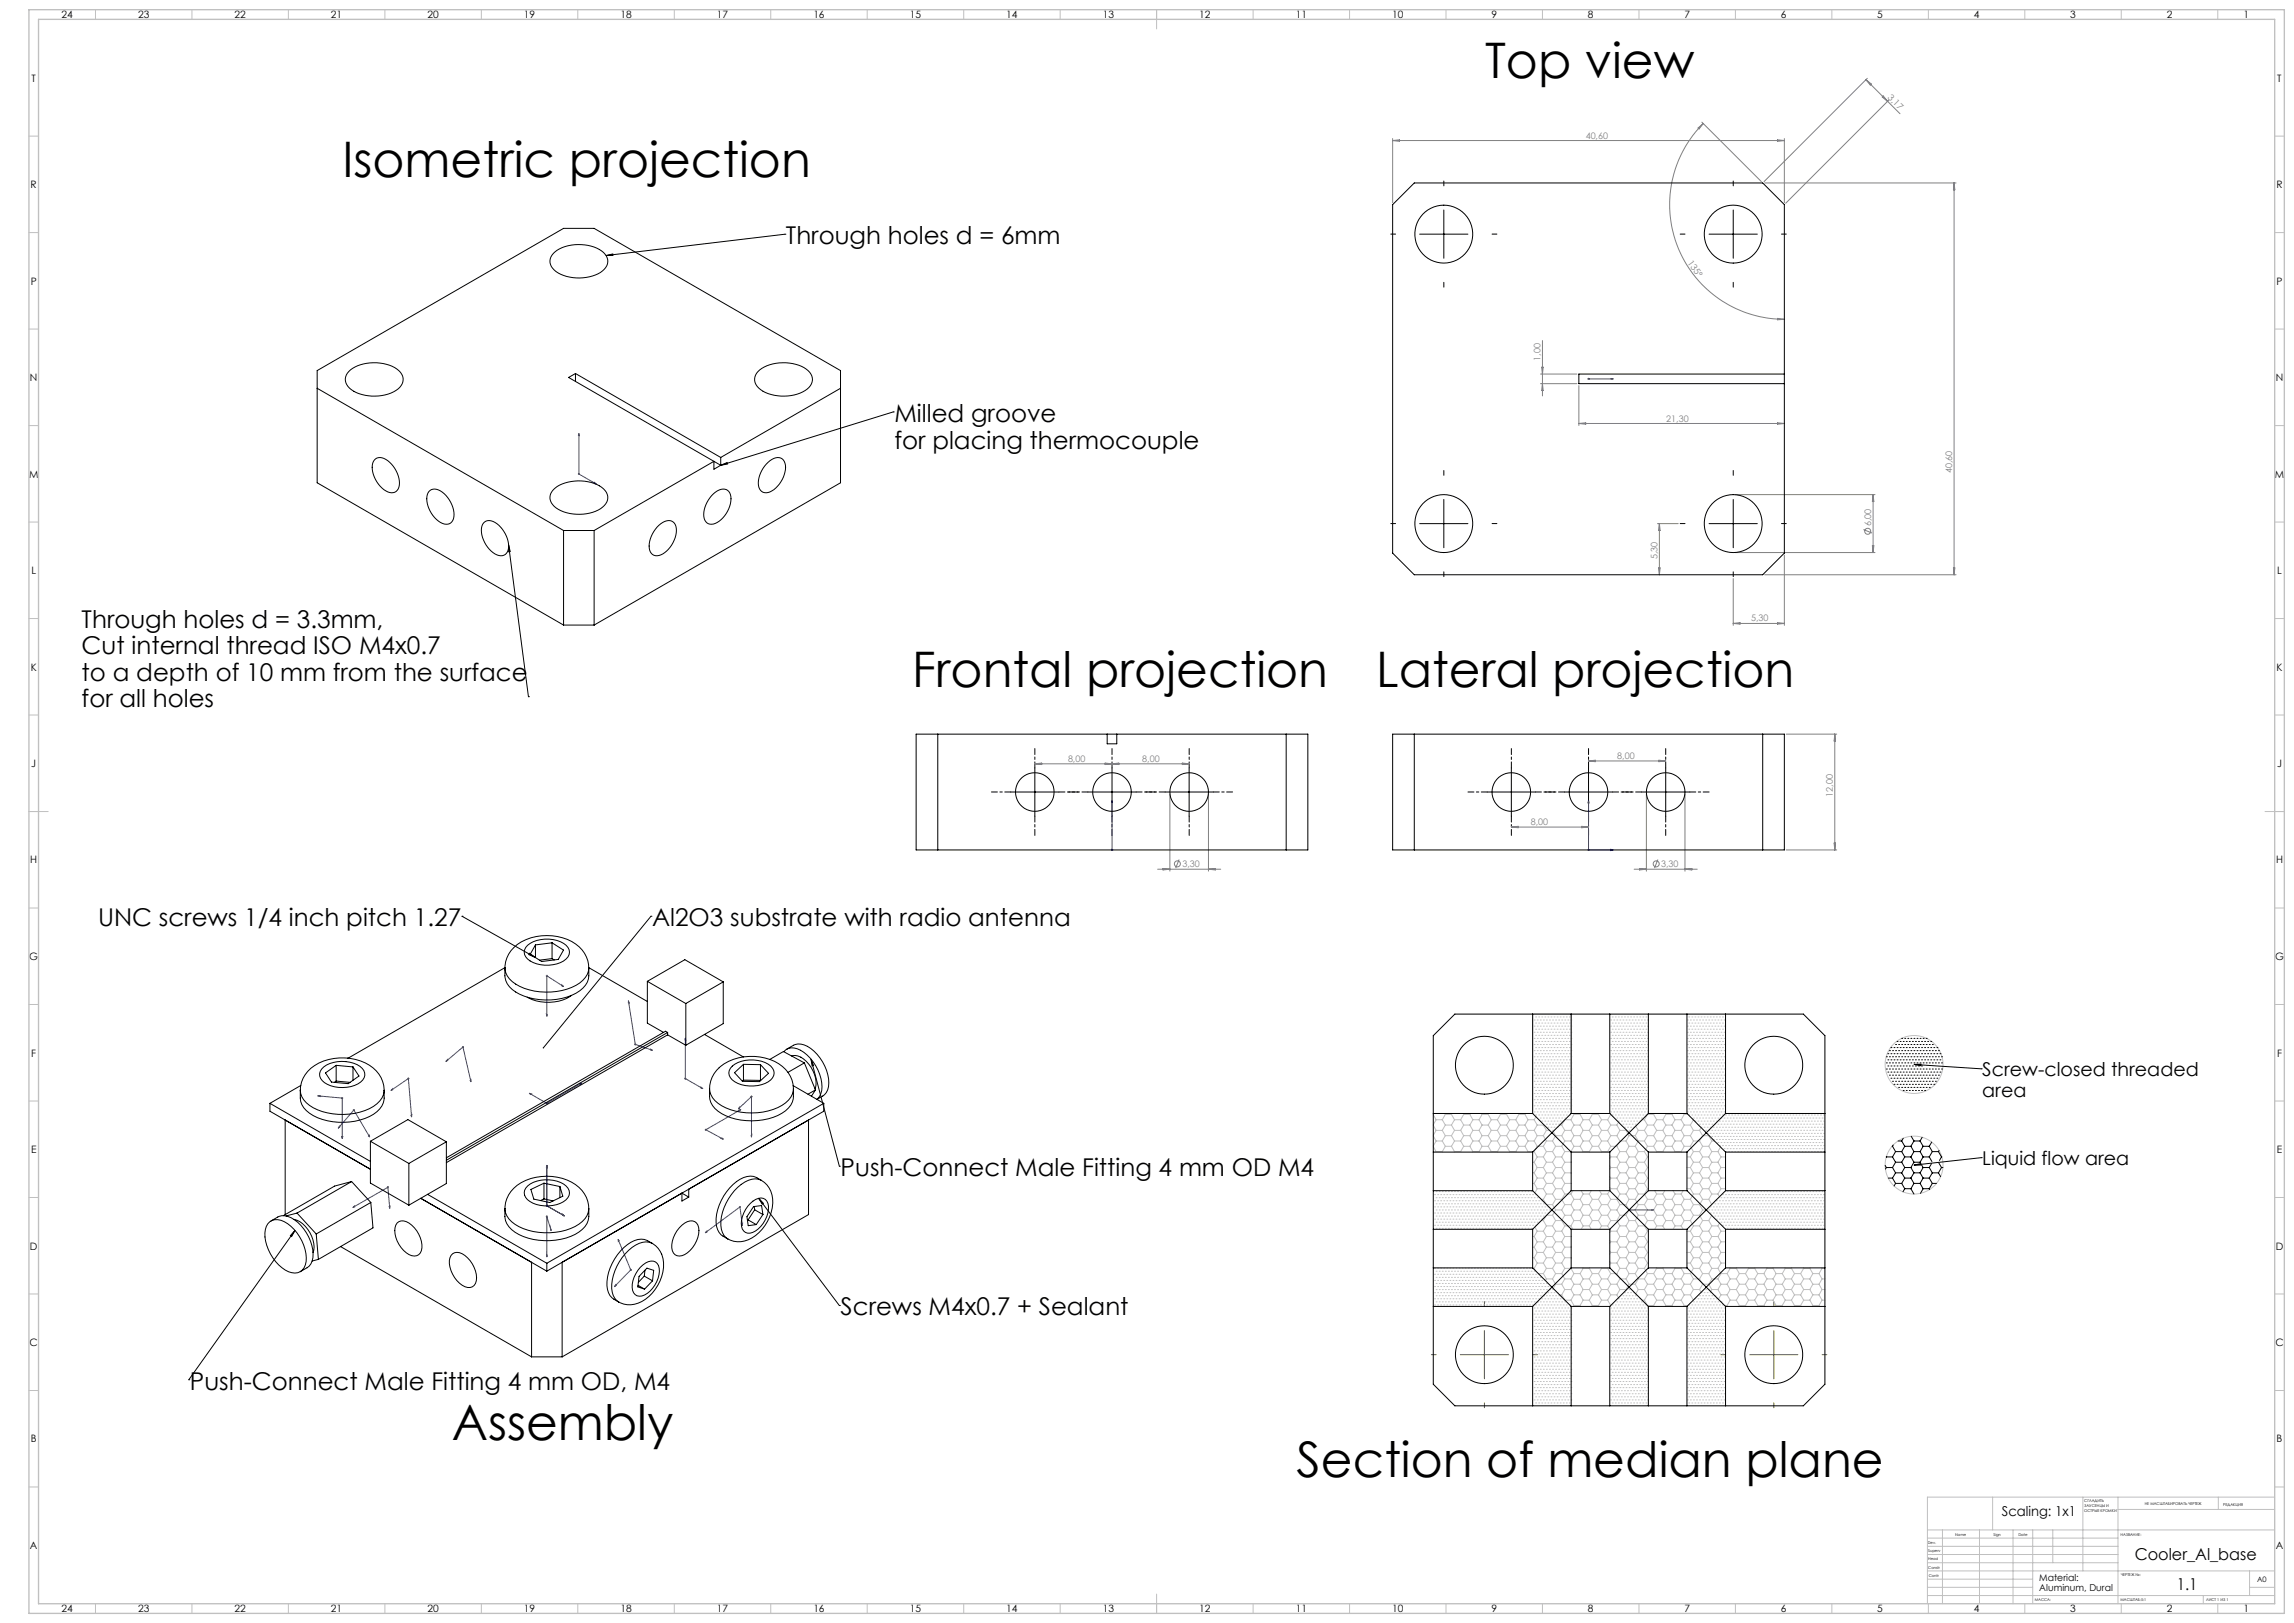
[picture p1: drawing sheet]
<svg xmlns="http://www.w3.org/2000/svg" width="1189mm" height="841mm" viewBox="0 0 1189 841" stroke-linecap="round" stroke-linejoin="round" font-family="sans-serif">
<defs><g id="words">
<g font-size="25.4">
<text x="770" y="40">Top view</text>
<text x="178" y="91">Isometric projection</text>
<text x="473" y="356">Frontal projection</text>
<text x="713" y="356">Lateral projection</text>
<text x="234" y="746">Assembly</text>
<text x="672" y="765">Section of median plane</text>
</g>
<g font-size="12.7">
<text x="407" y="126">Through holes d = 6mm</text>
<text x="464" y="219">Milled groove</text>
<text x="464" y="233">for placing thermocouple</text>
<text x="42" y="325">Through holes d = 3.3mm,</text>
<text x="42" y="339">Cut internal thread ISO M4x0.7</text>
<text x="42" y="353">to a depth of 10 mm from the surface</text>
<text x="42" y="366">for all holes</text>
<text x="51" y="480">UNC screws 1/4 inch pitch 1.27</text>
<text x="338" y="480">Al2O3 substrate with radio antenna</text>
<text x="436" y="609">Push-Connect Male Fitting 4 mm OD M4</text>
<text x="436" y="681">Screws M4x0.7 + Sealant</text>
<text x="98" y="720">Push-Connect Male Fitting 4 mm OD, M4</text>
</g>
<g font-size="9.9">
<text x="1027" y="558">Screw-closed threaded</text>
<text x="1027" y="569">area</text>
<text x="1027" y="604">Liquid flow area</text>
</g>
<g font-size="8.5">
<text x="1106" y="809">Cooler_Al_base</text>
<text x="1128" y="824">1.1</text>
</g>
<text font-size="7.1" x="1038" y="785">Scaling: 1x1</text>
<g font-size="5.3">
<text x="32" y="10">24</text>
<text x="72" y="10">23</text>
<text x="122" y="10">22</text>
<text x="172" y="10">21</text>
<text x="222" y="10">20</text>
<text x="272" y="10">19</text>
<text x="322" y="10">18</text>
<text x="372" y="10">17</text>
<text x="422" y="10">16</text>
<text x="472" y="10">15</text>
<text x="522" y="10">14</text>
<text x="572" y="10">13</text>
<text x="622" y="10">12</text>
<text x="672" y="10">11</text>
<text x="722" y="10">10</text>
<text x="773" y="10">9</text>
<text x="823" y="10">8</text>
<text x="873" y="10">7</text>
<text x="923" y="10">6</text>
<text x="973" y="10">5</text>
<text x="1023" y="10">4</text>
<text x="1073" y="10">3</text>
<text x="1123" y="10">2</text>
<text x="1163" y="10">1</text>
<text x="16" y="42">T</text>
<text x="1180" y="42">T</text>
<text x="16" y="97">R</text>
<text x="1180" y="97">R</text>
<text x="16" y="147">P</text>
<text x="1180" y="147">P</text>
<text x="16" y="198">N</text>
<text x="1180" y="198">N</text>
<text x="15" y="248">M</text>
<text x="1179" y="248">M</text>
<text x="16" y="298">L</text>
<text x="1180" y="298">L</text>
<text x="16" y="348">K</text>
<text x="1180" y="348">K</text>
<text x="16" y="397">J</text>
<text x="1180" y="397">J</text>
<text x="16" y="447">H</text>
<text x="1180" y="447">H</text>
<text x="15" y="498">G</text>
<text x="1179" y="498">G</text>
<text x="16" y="548">F</text>
<text x="1180" y="548">F</text>
<text x="16" y="598">E</text>
<text x="1180" y="598">E</text>
<text x="16" y="648">D</text>
<text x="1180" y="648">D</text>
<text x="15" y="697">C</text>
<text x="1179" y="697">C</text>
<text x="16" y="747">B</text>
<text x="1180" y="747">B</text>
<text x="16" y="803">A</text>
<text x="1180" y="803">A</text>
<text x="32" y="836">24</text>
<text x="72" y="836">23</text>
<text x="122" y="836">22</text>
<text x="172" y="836">21</text>
<text x="222" y="836">20</text>
<text x="272" y="836">19</text>
<text x="322" y="836">18</text>
<text x="372" y="836">17</text>
<text x="422" y="836">16</text>
<text x="472" y="836">15</text>
<text x="522" y="836">14</text>
<text x="572" y="836">13</text>
<text x="622" y="836">12</text>
<text x="672" y="836">11</text>
<text x="722" y="836">10</text>
<text x="773" y="836">9</text>
<text x="823" y="836">8</text>
<text x="873" y="836">7</text>
<text x="923" y="836">6</text>
<text x="973" y="836">5</text>
<text x="1023" y="836">4</text>
<text x="1073" y="836">3</text>
<text x="1123" y="836">2</text>
<text x="1163" y="836">1</text>
</g>
<g font-size="4.9">
<text x="1057" y="819">Material:</text>
<text x="1057" y="824">Aluminum, Dural</text>
</g>
<g font-size="4.7" fill="#808080">
<text x="978" y="51" transform="rotate(45 978 51)">3,17</text>
<text x="822" y="72">40,60</text>
<text x="875" y="136" transform="rotate(54 875 136)">135°</text>
<text x="798" y="187" transform="rotate(-90 798 187)">1,00</text>
<text x="864" y="218">21,30</text>
<text x="1012" y="245" transform="rotate(-90 1012 245)">40,60</text>
<text x="970" y="273" transform="rotate(-90 970 273)">6,00</text>
<text x="859" y="290" transform="rotate(-90 859 290)">5,30</text>
<text x="908" y="322">5,30</text>
<text x="554" y="395">8,00</text>
<text x="592" y="395">8,00</text>
<text x="838" y="393">8,00</text>
<text x="950" y="413" transform="rotate(-90 950 413)">12,00</text>
<text x="793" y="428">8,00</text>
<text x="613" y="449">3,30</text>
<text x="861" y="449">3,30</text>
</g>
<text font-size="3.9" x="1170" y="820">A0</text>
<g font-size="2">
<text x="1080" y="778">СГЛАДИТЬ</text>
<text x="1112" y="780">НЕ МАСШТАБИРОВАТЬ ЧЕРТЕЖ</text>
<text x="1080" y="781">ЗАУСЕНЦЫ И</text>
<text x="1080" y="783">ОСТРЫЕ КРОМКИ</text>
<text x="1152" y="780">РЕДАКЦИЯ</text>
<text x="1013" y="796">Name</text>
<text x="1033" y="796">Sign</text>
<text x="1046" y="796">Date</text>
<text x="1099" y="796">НАЗВАНИЕ:</text>
<text x="999" y="800">Dev.</text>
<text x="999" y="808">Head</text>
<text x="999" y="804">Superv</text>
<text x="999" y="813">Constr</text>
<text x="1000" y="817">Contr</text>
<text x="1099" y="817">ЧЕРТЕЖ №:</text>
<text x="1055" y="830">МАССА:</text>
<text x="1099" y="830">МАСШТАБ:5:1</text>
<text x="1143" y="830">ЛИСТ 1 ИЗ 1</text>
</g>
</g></defs>
<g fill="none" stroke="#808080" stroke-width=".52">
<path d="M967 41l18 18M967 41l3 3h-1zM968 41l-54 53M976 50l2 3-2-3zM979 52l-53 53M722 72v33M722 73h203M722 73l3-1v1zM880 66l3-2-2 3zM882 63l31 31M883 64a59 59 0 0 0-13 65 59 59 0 0 0 55 36M921 72l4 1h-4z"/>
<path d="M925 72v33M915 95h99M1013 95v203M1013 95v3h-1zM799 176v29M921 165h4l-4 1zM798 194h19M798 199h19M799 190h1l-1 4zM799 199l1 3h-1zM818 200v20M823 196h1"/>
<path d="M823 196l1 1M823 196v1M824 196l-1 1M818 219h107M818 219h4v1zM921 219h4l-4 1zM300 246h1M300 245v1M899 256h73M971 256v30M971 256v4h-1zM859 271h11"/>
<path d="M860 271v27M860 271v4zM966 274l4 2M860 294v4zM898 300v24M899 286h73M915 298h99M925 288v36M970 283h1v3zM1012 294h1v4zM898 323h27M898 323h4z"/>
<path d="M921 323h4h-4zM536 396h80M536 396l4-1v1zM573 395l7 1v-1l-7 1zM613 395l3 1h-3zM823 394h40M823 394h4v1zM860 394h3l-3 1zM926 380h26M951 380v60M951 380v4zM606 411v40"/>
<path d="M626 411v40M853 411v40M873 411v40M576 440v1M783 429h40M783 429l4-1v1zM820 428l3 1h-3zM823 440v1M951 437v3zM576 440h1M576 440l1 1M577 440l-1 1"/>
<path d="M600 450h33M603 450h3l-3 1zM611 445l-2 5M626 450h4v1zM823 440h1M823 440l1 1M824 440l-1 1M847 450h33M850 450h3l-3 1zM859 445l-1 5M873 450h4v1zM926 440h26"/>
<path d="M283 506h1M283 505l1 1M283 505v1M284 505l-1 1M211 559h1M212 558v1M212 559h-1M239 543h1M240 542v1M329 541h1M329 541l1 1M329 541v1"/>
<path d="M330 541l-1 1M355 559h1M355 558v1M356 559h-1M177 569h1M177 569v1M178 569h-1M183 575h1M183 575l1 1M183 575v1M184 575l-1 1M283 572h1"/>
<path d="M283 571l1 1M283 571v1M284 571l-1 1M389 568h1M389 568l1 1M390 568v1M390 568l-1 1M365 585h1M365 585l1 1M366 585v1M366 585l-1 1M201 615h1"/>
<path d="M201 615v1M283 625h1M283 630h1M283 624l1 1M283 630l1 1M283 624v1M283 630v1M284 624l-1 1M284 630l-1 1M383 625h1M383 625l1 1M384 625v1"/>
<path d="M384 625l-1 1M844 627h1M844 626v1M845 627h-1M326 658h1M327 658h.1M327 658v1"/>
<circle cx="968" cy="275" r="1.6"/>
<circle cx="610" cy="448" r="1.6"/>
<circle cx="858" cy="448" r="1.6"/>
</g>
<g fill="none" stroke="#000" stroke-width=".52">
<path d="M748 109v25M898 109v25M314 132h4zM407 121h.1M407 121l-93 11M736 121h25M886 121h25M463 213h.1M463 213l-89 28M374 241l3-1zM748 259v25M898 259v25"/>
<path d="M736 271h25M886 271h25M264 282v4zM264 282l10 79M274 361h.1M536 398v25M576 398v25M616 398v25M783 398v25M823 398v25M863 398v25M524 410h25"/>
<path d="M564 410h25M604 410h25M771 410h25M811 410h25M851 410h25M239 475h.1M239 475l38 21M337 475h.1M337 475l-55 68M274 494l3 2-3-1zM983 540h.1M985 540h.1"/>
<path d="M986 538h.1M986 540h.1M987 538h.1M988 540h.1M989 538h.1M990 540h.1M990 538h.1M991 540h.1M992 538h.1M993 540h.1M994 538h.1M994 540h.1"/>
<path d="M995 538h.1M996 540h.1M997 538h.1M998 540h.1M998 538h.1M999 540h.1M1001 540h.1M420 549l2 3h-1zM420 549l15 55M978 548h.1M978 551h.1M978 554h.1"/>
<path d="M978 546h.1M978 549h.1M978 552h.1M978 556h.1M979 544h.1M979 548h.1M979 551h.1M979 554h.1M979 557h.1M980 543h.1M980 546h.1M980 549h.1"/>
<path d="M980 552h.1M980 556h.1M980 559h.1M981 544h.1M981 548h.1M981 551h.1M981 554h.1M981 557h.1M982 543h.1M982 546h.1M982 549h.1M982 552h.1"/>
<path d="M982 556h.1M982 559h.1M982 541h.1M982 544h.1M982 548h.1M982 551h.1M982 554h.1M982 557h.1M983 543h.1M983 546h.1M983 549h.1M983 552h.1"/>
<path d="M983 556h.1M983 559h.1M984 541h.1M984 544h.1M984 548h.1M984 551h.1M984 554h.1M984 557h.1M985 543h.1M985 546h.1M985 549h.1M985 552h.1"/>
<path d="M985 556h.1M985 559h.1M986 541h.1M986 544h.1M986 548h.1M986 551h.1M986 554h.1M986 557h.1M986 543h.1M986 546h.1M986 549h.1M986 552h.1"/>
<path d="M986 556h.1M986 559h.1M987 541h.1M987 544h.1M987 548h.1M987 551h.1M987 554h.1M987 557h.1M988 543h.1M988 546h.1M988 549h.1M988 552h.1"/>
<path d="M988 556h.1M988 559h.1M989 541h.1M989 544h.1M989 548h.1M989 551h.1M989 554h.1M989 557h.1M990 543h.1M990 546h.1M990 549h.1M990 552h.1"/>
<path d="M990 556h.1M990 559h.1M990 541h.1M990 544h.1M990 548h.1M990 551h.1M990 554h.1M990 557h.1M991 543h.1M991 546h.1M991 549h.1M991 552h.1"/>
<path d="M991 556h.1M991 559h.1M992 541h.1M992 544h.1M992 548h.1M992 551h.1M992 554h.1M992 557h.1M992 552l35 2M992 552l4-1v1zM993 543h.1M993 546h.1"/>
<path d="M993 549h.1M993 552h.1M993 556h.1M993 559h.1M994 541h.1M994 544h.1M994 548h.1M994 551h.1M994 554h.1M994 557h.1M994 543h.1M994 546h.1"/>
<path d="M994 549h.1M994 552h.1M994 556h.1M994 559h.1M995 541h.1M995 544h.1M995 548h.1M995 551h.1M995 554h.1M995 557h.1M996 543h.1M996 546h.1"/>
<path d="M996 549h.1M996 552h.1M996 556h.1M996 559h.1M997 541h.1M997 544h.1M997 548h.1M997 551h.1M997 554h.1M997 557h.1M998 543h.1M998 546h.1"/>
<path d="M998 549h.1M998 556h.1M998 559h.1M998 541h.1M998 544h.1M998 548h.1M998 551h.1M998 554h.1M998 557h.1M999 543h.1M999 546h.1M999 549h.1"/>
<path d="M999 556h.1M999 559h.1M1000 541h.1M1000 544h.1M1000 548h.1M1000 551h.1M1000 554h.1M1000 557h.1M1001 543h.1M1001 546h.1M1001 549h.1M1001 556h.1"/>
<path d="M1001 559h.1M1002 541h.1M1002 544h.1M1002 548h.1M1002 551h.1M1002 554h.1M1002 557h.1M1002 543h.1M1002 546h.1M1002 549h.1M1002 556h.1M1002 559h.1"/>
<path d="M1003 544h.1M1003 548h.1M1003 551h.1M1003 554h.1M1003 557h.1M1004 543h.1M1004 546h.1M1004 549h.1M1004 556h.1M1004 559h.1M1005 544h.1M1005 548h.1"/>
<path d="M1005 551h.1M1005 554h.1M1005 557h.1M1005 546h.1M1005 549h.1M1005 556h.1M1006 548h.1M1006 551h.1M1006 554h.1M1027 554h.1M981 560h.1M982 562h.1"/>
<path d="M982 560h.1M983 562h.1M984 560h.1M984 563h.1M985 562h.1M986 560h.1M986 563h.1M986 562h.1M986 565h.1M987 560h.1M987 563h.1M988 562h.1"/>
<path d="M988 565h.1M989 560h.1M989 563h.1M990 562h.1M990 565h.1M990 560h.1M990 563h.1M991 562h.1M991 565h.1M992 560h.1M992 563h.1M993 562h.1"/>
<path d="M993 565h.1M994 560h.1M994 563h.1M994 562h.1M994 565h.1M995 560h.1M995 563h.1M996 562h.1M996 565h.1M997 560h.1M997 563h.1M998 562h.1"/>
<path d="M998 565h.1M998 560h.1M998 563h.1M999 562h.1M1000 560h.1M1000 563h.1M1001 562h.1M1002 560h.1M1002 562h.1M1003 560h.1M978 599h3M978 599h.1"/>
<path d="M978 599v1M981 594h.1M981 599l1 3M981 594l1 3M981 593v1M982 597h4M982 597l-1 2M984 591h2M986 597l1 2M986 591l1 3M986 590v1M987 594h3"/>
<path d="M987 599h3M987 594l-1 3M987 599l-1 3M990 599l2 3M990 594l2 3M991 589l1 2M992 591h3M992 597h3M992 591l-2 3M992 597l-2 2M995 597l2 2M995 591l2 3"/>
<path d="M996 589l-1 2M997 594h3M997 599h3M997 594l-2 3M997 599l-2 3M1000 599l1 3M1000 594l2 3M1001 592l-1 2M1002 597h3M1002 597l-2 2M1005 597l1 2M1005 596v1"/>
<path d="M1006 599h.1M1006 599l-1 2M1027 600h.1M1027 600l-35 4M435 604h.1M977 604l1 1M978 605h3M978 605l-1 1M979 610h2M981 610l1 3M981 605l1 3M982 602h4"/>
<path d="M982 608h4M982 613h4M982 602l-1 3M982 608l-1 2M982 613v2M986 613l1 3M986 608l1 2M986 602l1 3M987 605h3M987 610h3M987 616h3M987 605l-1 3"/>
<path d="M987 610l-1 3M987 616l-1 2M990 616l2 3M990 610l2 3M990 605l2 3M992 602h3M992 608h3M992 613h3M992 602l-2 3M992 608l-2 2M992 613l-2 3M992 604l4-1v1z"/>
<path d="M995 613l2 3M995 608l2 2M995 602v1M996 604l1 1M997 605h3M997 610h3M997 616h3M997 605l-2 3M997 610l-2 3M997 616l-2 2M1000 616h.1M1000 610l2 3"/>
<path d="M1000 605l2 3M1001 603l-1 2M1002 608h3M1002 613h2M1002 608l-2 2M1002 613l-2 3M1005 608l1 2M1005 602l1 3M1006 605h1M1006 605l-1 3M153 638l-2 3v-1zM153 638l-55 77"/>
<path d="M393 621l3 3h-1zM393 621l42 56M435 677h.1M98 715h.1"/>
</g>
<g fill="none" stroke="#c0c0c0" stroke-width=".52">
<path d="M49 5v5M99 5v5M149 5v5M199 5v5M249 5v5M299 5v5M349 5v5M399 5v5M449 5v5M499 5v5M549 5v5M599 5v10"/>
<path d="M649 5v5M699 5v5M749 5v5M799 5v5M849 5v5M899 5v5M949 5v5M999 5v5M1049 5v5M1099 5v5M1149 5v5M15 71h5"/>
<path d="M1179 71h5M15 121h5M1179 121h5M15 171h5M1179 171h5M15 221h5M1179 221h5M15 271h5M1179 271h5M15 321h5M1179 321h5M15 371h5"/>
<path d="M1179 371h5M15 421h10M1174 421h10M15 471h5M1179 471h5M15 521h5M795 529h.1M795 532h.1M795 535h.1M795 538h.1M796 527h.1M796 530h.1"/>
<path d="M796 533h.1M796 536h.1M796 540h.1M797 529h.1M797 532h.1M797 535h.1M797 538h.1M798 527h.1M798 530h.1M798 533h.1M798 536h.1M798 540h.1"/>
<path d="M798 529h.1M798 532h.1M798 535h.1M798 538h.1M799 527h.1M799 530h.1M799 533h.1M799 536h.1M799 540h.1M800 529h.1M800 532h.1M800 535h.1"/>
<path d="M800 538h.1M801 527h.1M801 530h.1M801 533h.1M801 536h.1M801 540h.1M802 529h.1M802 532h.1M802 535h.1M802 538h.1M802 527h.1M802 530h.1"/>
<path d="M802 533h.1M802 536h.1M802 540h.1M803 529h.1M803 532h.1M803 535h.1M803 538h.1M804 527h.1M804 530h.1M804 533h.1M804 536h.1M804 540h.1"/>
<path d="M805 529h.1M805 532h.1M805 535h.1M805 538h.1M805 527h.1M805 530h.1M805 533h.1M805 536h.1M805 540h.1M806 529h.1M806 532h.1M806 535h.1"/>
<path d="M806 538h.1M807 527h.1M807 530h.1M807 533h.1M807 536h.1M807 540h.1M808 529h.1M808 532h.1M808 535h.1M808 538h.1M809 527h.1M809 530h.1"/>
<path d="M809 533h.1M809 536h.1M809 540h.1M809 529h.1M809 532h.1M809 535h.1M809 538h.1M810 527h.1M810 530h.1M810 533h.1M810 536h.1M810 540h.1"/>
<path d="M811 529h.1M811 532h.1M811 535h.1M811 538h.1M812 527h.1M812 530h.1M812 533h.1M812 536h.1M812 540h.1M813 529h.1M813 532h.1M813 535h.1"/>
<path d="M813 538h.1M813 527h.1M813 530h.1M813 533h.1M813 536h.1M813 540h.1M814 529h.1M814 532h.1M814 535h.1M814 538h.1M835 529h.1M835 532h.1"/>
<path d="M835 535h.1M835 538h.1M836 527h.1M836 530h.1M836 533h.1M836 536h.1M836 540h.1M836 529h.1M836 532h.1M836 535h.1M836 538h.1M837 527h.1"/>
<path d="M837 530h.1M837 533h.1M837 536h.1M837 540h.1M838 529h.1M838 532h.1M838 535h.1M838 538h.1M839 527h.1M839 530h.1M839 533h.1M839 536h.1"/>
<path d="M839 540h.1M840 529h.1M840 532h.1M840 535h.1M840 538h.1M840 527h.1M840 530h.1M840 533h.1M840 536h.1M840 540h.1M841 529h.1M841 532h.1"/>
<path d="M841 535h.1M841 538h.1M842 527h.1M842 530h.1M842 533h.1M842 536h.1M842 540h.1M843 529h.1M843 532h.1M843 535h.1M843 538h.1M844 527h.1"/>
<path d="M844 530h.1M844 533h.1M844 536h.1M844 540h.1M844 529h.1M844 532h.1M844 535h.1M844 538h.1M845 527h.1M845 530h.1M845 533h.1M845 536h.1"/>
<path d="M845 540h.1M846 529h.1M846 532h.1M846 535h.1M846 538h.1M847 527h.1M847 530h.1M847 533h.1M847 536h.1M847 540h.1M848 529h.1M848 532h.1"/>
<path d="M848 535h.1M848 538h.1M848 527h.1M848 530h.1M848 533h.1M848 536h.1M848 540h.1M849 529h.1M849 532h.1M849 535h.1M849 538h.1M850 527h.1"/>
<path d="M850 530h.1M850 533h.1M850 536h.1M850 540h.1M851 529h.1M851 532h.1M851 535h.1M851 538h.1M851 527h.1M851 530h.1M851 533h.1M851 536h.1"/>
<path d="M851 540h.1M852 529h.1M852 532h.1M852 535h.1M852 538h.1M853 527h.1M853 530h.1M853 533h.1M853 536h.1M853 540h.1M854 529h.1M854 532h.1"/>
<path d="M854 535h.1M854 538h.1M875 529h.1M875 532h.1M875 535h.1M875 538h.1M875 527h.1M875 530h.1M875 533h.1M875 536h.1M875 540h.1M876 529h.1"/>
<path d="M876 532h.1M876 535h.1M876 538h.1M877 527h.1M877 530h.1M877 533h.1M877 536h.1M877 540h.1M878 529h.1M878 532h.1M878 535h.1M878 538h.1"/>
<path d="M878 527h.1M878 530h.1M878 533h.1M878 536h.1M878 540h.1M879 529h.1M879 532h.1M879 535h.1M879 538h.1M880 527h.1M880 530h.1M880 533h.1"/>
<path d="M880 536h.1M880 540h.1M881 529h.1M881 532h.1M881 535h.1M881 538h.1M882 527h.1M882 530h.1M882 533h.1M882 536h.1M882 540h.1M882 529h.1"/>
<path d="M882 532h.1M882 535h.1M882 538h.1M883 527h.1M883 530h.1M883 533h.1M883 536h.1M883 540h.1M884 529h.1M884 532h.1M884 535h.1M884 538h.1"/>
<path d="M885 527h.1M885 530h.1M885 533h.1M885 536h.1M885 540h.1M886 529h.1M886 532h.1M886 535h.1M886 538h.1M886 527h.1M886 530h.1M886 533h.1"/>
<path d="M886 536h.1M886 540h.1M887 529h.1M887 532h.1M887 535h.1M887 538h.1M888 527h.1M888 530h.1M888 533h.1M888 536h.1M888 540h.1M889 529h.1"/>
<path d="M889 532h.1M889 535h.1M889 538h.1M890 527h.1M890 530h.1M890 533h.1M890 536h.1M890 540h.1M890 529h.1M890 532h.1M890 535h.1M890 538h.1"/>
<path d="M891 527h.1M891 530h.1M891 533h.1M891 536h.1M891 540h.1M892 529h.1M892 532h.1M892 535h.1M892 538h.1M893 527h.1M893 530h.1M893 533h.1"/>
<path d="M893 536h.1M893 540h.1M894 529h.1M894 532h.1M894 535h.1M894 538h.1M1179 521h5M795 541h.1M795 544h.1M795 548h.1M795 551h.1M795 554h.1"/>
<path d="M795 557h.1M796 543h.1M796 546h.1M796 549h.1M796 552h.1M796 556h.1M796 559h.1M797 541h.1M797 544h.1M797 548h.1M797 551h.1M797 554h.1"/>
<path d="M797 557h.1M798 543h.1M798 546h.1M798 549h.1M798 552h.1M798 556h.1M798 559h.1M798 541h.1M798 544h.1M798 548h.1M798 551h.1M798 554h.1"/>
<path d="M798 557h.1M799 543h.1M799 546h.1M799 549h.1M799 552h.1M799 556h.1M799 559h.1M800 541h.1M800 544h.1M800 548h.1M800 551h.1M800 554h.1"/>
<path d="M800 557h.1M801 543h.1M801 546h.1M801 549h.1M801 552h.1M801 556h.1M801 559h.1M802 541h.1M802 544h.1M802 548h.1M802 551h.1M802 554h.1"/>
<path d="M802 557h.1M802 543h.1M802 546h.1M802 549h.1M802 552h.1M802 556h.1M802 559h.1M803 541h.1M803 544h.1M803 548h.1M803 551h.1M803 554h.1"/>
<path d="M803 557h.1M804 543h.1M804 546h.1M804 549h.1M804 552h.1M804 556h.1M804 559h.1M805 541h.1M805 544h.1M805 548h.1M805 551h.1M805 554h.1"/>
<path d="M805 557h.1M805 543h.1M805 546h.1M805 549h.1M805 552h.1M805 556h.1M805 559h.1M806 541h.1M806 544h.1M806 548h.1M806 551h.1M806 554h.1"/>
<path d="M806 557h.1M807 543h.1M807 546h.1M807 549h.1M807 552h.1M807 556h.1M807 559h.1M808 541h.1M808 544h.1M808 548h.1M808 551h.1M808 554h.1"/>
<path d="M808 557h.1M809 543h.1M809 546h.1M809 549h.1M809 552h.1M809 556h.1M809 559h.1M809 541h.1M809 544h.1M809 548h.1M809 551h.1M809 554h.1"/>
<path d="M809 557h.1M810 543h.1M810 546h.1M810 549h.1M810 552h.1M810 556h.1M810 559h.1M811 541h.1M811 544h.1M811 548h.1M811 551h.1M811 554h.1"/>
<path d="M811 557h.1M812 543h.1M812 546h.1M812 549h.1M812 552h.1M812 556h.1M812 559h.1M813 541h.1M813 544h.1M813 548h.1M813 551h.1M813 554h.1"/>
<path d="M813 557h.1M813 543h.1M813 546h.1M813 549h.1M813 552h.1M813 556h.1M813 559h.1M814 541h.1M814 544h.1M814 548h.1M814 551h.1M814 554h.1"/>
<path d="M814 557h.1M835 541h.1M835 544h.1M835 548h.1M835 551h.1M835 554h.1M835 557h.1M836 543h.1M836 546h.1M836 549h.1M836 552h.1M836 556h.1"/>
<path d="M836 559h.1M836 541h.1M836 544h.1M836 548h.1M836 551h.1M836 554h.1M836 557h.1M837 543h.1M837 546h.1M837 549h.1M837 552h.1M837 556h.1"/>
<path d="M837 559h.1M838 541h.1M838 544h.1M838 548h.1M838 551h.1M838 554h.1M838 557h.1M839 543h.1M839 546h.1M839 549h.1M839 552h.1M839 556h.1"/>
<path d="M839 559h.1M840 541h.1M840 544h.1M840 548h.1M840 551h.1M840 554h.1M840 557h.1M840 543h.1M840 546h.1M840 549h.1M840 552h.1M840 556h.1"/>
<path d="M840 559h.1M841 541h.1M841 544h.1M841 548h.1M841 551h.1M841 554h.1M841 557h.1M842 543h.1M842 546h.1M842 549h.1M842 552h.1M842 556h.1"/>
<path d="M842 559h.1M843 541h.1M843 544h.1M843 548h.1M843 551h.1M843 554h.1M843 557h.1M844 543h.1M844 546h.1M844 549h.1M844 552h.1M844 556h.1"/>
<path d="M844 559h.1M844 541h.1M844 544h.1M844 548h.1M844 551h.1M844 554h.1M844 557h.1M845 543h.1M845 546h.1M845 549h.1M845 552h.1M845 556h.1"/>
<path d="M845 559h.1M846 541h.1M846 544h.1M846 548h.1M846 551h.1M846 554h.1M846 557h.1M847 543h.1M847 546h.1M847 549h.1M847 552h.1M847 556h.1"/>
<path d="M847 559h.1M848 541h.1M848 544h.1M848 548h.1M848 551h.1M848 554h.1M848 557h.1M848 543h.1M848 546h.1M848 549h.1M848 552h.1M848 556h.1"/>
<path d="M848 559h.1M849 541h.1M849 544h.1M849 548h.1M849 551h.1M849 554h.1M849 557h.1M850 543h.1M850 546h.1M850 549h.1M850 552h.1M850 556h.1"/>
<path d="M850 559h.1M851 541h.1M851 544h.1M851 548h.1M851 551h.1M851 554h.1M851 557h.1M851 543h.1M851 546h.1M851 549h.1M851 552h.1M851 556h.1"/>
<path d="M851 559h.1M852 541h.1M852 544h.1M852 548h.1M852 551h.1M852 554h.1M852 557h.1M853 543h.1M853 546h.1M853 549h.1M853 552h.1M853 556h.1"/>
<path d="M853 559h.1M854 541h.1M854 544h.1M854 548h.1M854 551h.1M854 554h.1M854 557h.1M875 541h.1M875 544h.1M875 548h.1M875 551h.1M875 554h.1"/>
<path d="M875 557h.1M875 543h.1M875 546h.1M875 549h.1M875 552h.1M875 556h.1M875 559h.1M876 541h.1M876 544h.1M876 548h.1M876 551h.1M876 554h.1"/>
<path d="M876 557h.1M877 543h.1M877 546h.1M877 549h.1M877 552h.1M877 556h.1M877 559h.1M878 541h.1M878 544h.1M878 548h.1M878 551h.1M878 554h.1"/>
<path d="M878 557h.1M878 543h.1M878 546h.1M878 549h.1M878 552h.1M878 556h.1M878 559h.1M879 541h.1M879 544h.1M879 548h.1M879 551h.1M879 554h.1"/>
<path d="M879 557h.1M880 543h.1M880 546h.1M880 549h.1M880 552h.1M880 556h.1M880 559h.1M881 541h.1M881 544h.1M881 548h.1M881 551h.1M881 554h.1"/>
<path d="M881 557h.1M882 543h.1M882 546h.1M882 549h.1M882 552h.1M882 556h.1M882 559h.1M882 541h.1M882 544h.1M882 548h.1M882 551h.1M882 554h.1"/>
<path d="M882 557h.1M883 543h.1M883 546h.1M883 549h.1M883 552h.1M883 556h.1M883 559h.1M884 541h.1M884 544h.1M884 548h.1M884 551h.1M884 554h.1"/>
<path d="M884 557h.1M885 543h.1M885 546h.1M885 549h.1M885 552h.1M885 556h.1M885 559h.1M886 541h.1M886 544h.1M886 548h.1M886 551h.1M886 554h.1"/>
<path d="M886 557h.1M886 543h.1M886 546h.1M886 549h.1M886 552h.1M886 556h.1M886 559h.1M887 541h.1M887 544h.1M887 548h.1M887 551h.1M887 554h.1"/>
<path d="M887 557h.1M888 543h.1M888 546h.1M888 549h.1M888 552h.1M888 556h.1M888 559h.1M889 541h.1M889 544h.1M889 548h.1M889 551h.1M889 554h.1"/>
<path d="M889 557h.1M890 543h.1M890 546h.1M890 549h.1M890 552h.1M890 556h.1M890 559h.1M890 541h.1M890 544h.1M890 548h.1M890 551h.1M890 554h.1"/>
<path d="M890 557h.1M891 543h.1M891 546h.1M891 549h.1M891 552h.1M891 556h.1M891 559h.1M892 541h.1M892 544h.1M892 548h.1M892 551h.1M892 554h.1"/>
<path d="M892 557h.1M893 543h.1M893 546h.1M893 549h.1M893 552h.1M893 556h.1M893 559h.1M894 541h.1M894 544h.1M894 548h.1M894 551h.1M894 554h.1"/>
<path d="M894 557h.1M15 571h5M743 578l1 2M743 577h.1M749 577h.1M749 577h3M749 577l-1 3M752 577l2 3M753 577h-1M758 577h1M759 577h3M759 577l-2 3"/>
<path d="M762 577l1 3M762 577h.1M768 577h.1M768 577h3M768 577l-1 3M771 577l2 3M772 577h-1M777 577h1M778 577h3M778 577l-2 3M781 577l1 3M781 577h.1"/>
<path d="M787 577h.1M787 577h3M787 577l-1 3M790 577l2 3M791 577h-1M794 575v-50h20v50M795 560h.1M795 563h.1M795 567h.1M795 570h.1M795 573h.1M795 576h.1"/>
<path d="M796 562h.1M796 565h.1M796 568h.1M796 571h.1M796 575h.1M796 578h.1M796 579l-1 1M797 560h.1M797 563h.1M797 567h.1M797 570h.1M797 573h.1"/>
<path d="M797 576h.1M798 562h.1M798 565h.1M798 568h.1M798 571h.1M798 575h.1M798 578h.1M798 560h.1M798 563h.1M798 567h.1M798 570h.1M798 573h.1"/>
<path d="M798 576h.1M798 579h.1M799 562h.1M799 565h.1M799 568h.1M799 571h.1M799 575h.1M799 578h.1M800 560h.1M800 563h.1M800 567h.1M800 570h.1"/>
<path d="M800 573h.1M800 576h.1M800 579h.1M801 562h.1M801 565h.1M801 568h.1M801 571h.1M801 575h.1M801 578h.1M802 560h.1M802 563h.1M802 567h.1"/>
<path d="M802 570h.1M802 573h.1M802 576h.1M802 579h.1M802 562h.1M802 565h.1M802 568h.1M802 571h.1M802 575h.1M802 578h.1M803 560h.1M803 563h.1"/>
<path d="M803 567h.1M803 570h.1M803 573h.1M803 576h.1M803 579h.1M804 562h.1M804 565h.1M804 568h.1M804 571h.1M804 575h.1M804 578h.1M805 560h.1"/>
<path d="M805 563h.1M805 567h.1M805 570h.1M805 573h.1M805 576h.1M805 579h.1M805 562h.1M805 565h.1M805 568h.1M805 571h.1M805 575h.1M805 578h.1"/>
<path d="M806 560h.1M806 563h.1M806 567h.1M806 570h.1M806 573h.1M806 576h.1M806 579h.1M807 562h.1M807 565h.1M807 568h.1M807 571h.1M807 575h.1"/>
<path d="M807 578h.1M808 560h.1M808 563h.1M808 567h.1M808 570h.1M808 573h.1M808 576h.1M808 579h.1M809 562h.1M809 565h.1M809 568h.1M809 571h.1"/>
<path d="M809 575h.1M809 578h.1M809 560h.1M809 563h.1M809 567h.1M809 570h.1M809 573h.1M809 576h.1M809 579h.1M810 562h.1M810 565h.1M810 568h.1"/>
<path d="M810 571h.1M810 575h.1M810 578h.1M811 560h.1M811 563h.1M811 567h.1M811 570h.1M811 573h.1M811 576h.1M811 579h.1M812 562h.1M812 565h.1"/>
<path d="M812 568h.1M812 571h.1M812 575h.1M812 578h.1M813 560h.1M813 563h.1M813 567h.1M813 570h.1M813 573h.1M813 576h.1M813 562h.1M813 565h.1"/>
<path d="M813 568h.1M813 571h.1M813 575h.1M813 578h.1M814 560h.1M814 563h.1M814 567h.1M814 570h.1M814 573h.1M814 576h.1M816 577h.1M816 577h3"/>
<path d="M816 577l-2 3M819 577l2 3M819 577h.1M825 577h.1M825 577h3M825 577l-1 3M828 577l2 3M829 577h-1M835 560h.1M835 563h.1M835 567h.1M835 570h.1"/>
<path d="M835 573h.1M835 576h.1M835 577h.1M835 577l-2 3M836 562h.1M836 565h.1M836 568h.1M836 571h.1M836 575h.1M836 578h.1M836 560h.1M836 563h.1"/>
<path d="M836 567h.1M836 570h.1M836 573h.1M836 576h.1M837 562h.1M837 565h.1M837 568h.1M837 571h.1M837 575h.1M837 578h.1M838 560h.1M838 563h.1"/>
<path d="M838 567h.1M838 570h.1M838 573h.1M838 576h.1M838 579h.1M839 562h.1M839 565h.1M839 568h.1M839 571h.1M839 575h.1M839 578h.1M840 560h.1"/>
<path d="M840 563h.1M840 567h.1M840 570h.1M840 573h.1M840 576h.1M840 579h.1M840 562h.1M840 565h.1M840 568h.1M840 571h.1M840 575h.1M840 578h.1"/>
<path d="M841 560h.1M841 563h.1M841 567h.1M841 570h.1M841 573h.1M841 576h.1M841 579h.1M842 562h.1M842 565h.1M842 568h.1M842 571h.1M842 575h.1"/>
<path d="M842 578h.1M843 560h.1M843 563h.1M843 567h.1M843 570h.1M843 573h.1M843 576h.1M843 579h.1M844 562h.1M844 565h.1M844 568h.1M844 571h.1"/>
<path d="M844 575h.1M844 578h.1M844 560h.1M844 563h.1M844 567h.1M844 570h.1M844 573h.1M844 576h.1M844 579h.1M845 562h.1M845 565h.1M845 568h.1"/>
<path d="M845 571h.1M845 575h.1M845 578h.1M846 560h.1M846 563h.1M846 567h.1M846 570h.1M846 573h.1M846 576h.1M846 579h.1M847 562h.1M847 565h.1"/>
<path d="M847 568h.1M847 571h.1M847 575h.1M847 578h.1M848 560h.1M848 563h.1M848 567h.1M848 570h.1M848 573h.1M848 576h.1M848 579h.1M848 562h.1"/>
<path d="M848 565h.1M848 568h.1M848 571h.1M848 575h.1M848 578h.1M849 560h.1M849 563h.1M849 567h.1M849 570h.1M849 573h.1M849 576h.1M849 579h.1"/>
<path d="M850 562h.1M850 565h.1M850 568h.1M850 571h.1M850 575h.1M850 578h.1M851 560h.1M851 563h.1M851 567h.1M851 570h.1M851 573h.1M851 576h.1"/>
<path d="M851 579h.1M851 562h.1M851 565h.1M851 568h.1M851 571h.1M851 575h.1M851 578h.1M852 560h.1M852 563h.1M852 567h.1M852 570h.1M852 573h.1"/>
<path d="M852 576h.1M853 562h.1M853 565h.1M853 568h.1M853 571h.1M853 575h.1M853 578h.1M854 560h.1M854 563h.1M854 567h.1M854 570h.1M854 573h.1"/>
<path d="M854 576h.1M854 577h.1M854 577h3M854 577l-2 3M857 577l2 3M857 577h.1M863 577h.1M863 577h4M863 577l-1 3M867 577l1 3M867 577h.1M873 577h.1"/>
<path d="M873 577h2M873 577l-2 3M875 560h.1M875 563h.1M875 567h.1M875 570h.1M875 573h.1M875 576h.1M875 562h.1M875 565h.1M875 568h.1M875 571h.1"/>
<path d="M875 575h.1M875 578h.1M876 560h.1M876 563h.1M876 567h.1M876 570h.1M876 573h.1M876 576h.1M877 562h.1M877 565h.1M877 568h.1M877 571h.1"/>
<path d="M877 575h.1M877 578h.1M878 560h.1M878 563h.1M878 567h.1M878 570h.1M878 573h.1M878 576h.1M878 579h.1M878 562h.1M878 565h.1M878 568h.1"/>
<path d="M878 571h.1M878 575h.1M878 578h.1M879 560h.1M879 563h.1M879 567h.1M879 570h.1M879 573h.1M879 576h.1M879 579h.1M880 562h.1M880 565h.1"/>
<path d="M880 568h.1M880 571h.1M880 575h.1M880 578h.1M881 560h.1M881 563h.1M881 567h.1M881 570h.1M881 573h.1M881 576h.1M881 579h.1M882 562h.1"/>
<path d="M882 565h.1M882 568h.1M882 571h.1M882 575h.1M882 578h.1M882 560h.1M882 563h.1M882 567h.1M882 570h.1M882 573h.1M882 576h.1M882 579h.1"/>
<path d="M883 562h.1M883 565h.1M883 568h.1M883 571h.1M883 575h.1M883 578h.1M884 560h.1M884 563h.1M884 567h.1M884 570h.1M884 573h.1M884 576h.1"/>
<path d="M884 579h.1M885 562h.1M885 565h.1M885 568h.1M885 571h.1M885 575h.1M885 578h.1M886 560h.1M886 563h.1M886 567h.1M886 570h.1M886 573h.1"/>
<path d="M886 576h.1M886 579h.1M886 562h.1M886 565h.1M886 568h.1M886 571h.1M886 575h.1M886 578h.1M887 560h.1M887 563h.1M887 567h.1M887 570h.1"/>
<path d="M887 573h.1M887 576h.1M887 579h.1M888 562h.1M888 565h.1M888 568h.1M888 571h.1M888 575h.1M888 578h.1M889 560h.1M889 563h.1M889 567h.1"/>
<path d="M889 570h.1M889 573h.1M889 576h.1M889 579h.1M890 562h.1M890 565h.1M890 568h.1M890 571h.1M890 575h.1M890 578h.1M890 560h.1M890 563h.1"/>
<path d="M890 567h.1M890 570h.1M890 573h.1M890 576h.1M890 579h.1M891 562h.1M891 565h.1M891 568h.1M891 571h.1M891 575h.1M891 578h.1M892 560h.1"/>
<path d="M892 563h.1M892 567h.1M892 570h.1M892 573h.1M892 576h.1M892 579h.1M893 562h.1M893 565h.1M893 568h.1M893 571h.1M893 575h.1M893 578h.1"/>
<path d="M894 560h.1M894 563h.1M894 567h.1M894 570h.1M894 573h.1M894 576h.1M894 579h.1M894 578h.1M895 579h.1M896 578h.1M897 579h.1M898 578h.1"/>
<path d="M898 579h.1M899 578h.1M900 579h.1M901 578h.1M902 579h.1M902 578h.1M903 579h.1M904 578h.1M905 579h.1M905 578h.1M906 579h.1M907 578h.1"/>
<path d="M908 579h.1M909 578h.1M909 579h.1M910 578h.1M911 579h.1M912 578h.1M913 579h.1M913 578h.1M914 579h.1M915 578h.1M916 579h.1M917 578h.1"/>
<path d="M917 579h.1M918 578h.1M919 579h.1M920 578h.1M921 579h.1M921 578h.1M922 579h.1M923 578h.1M924 579h.1M925 578h.1M925 579h.1M926 578h.1"/>
<path d="M927 579h.1M928 578h.1M929 579h.1M929 578h.1M930 579h.1M931 578h.1M932 579h.1M932 578h.1M933 579h.1M934 578h.1M935 579h.1M936 578h.1"/>
<path d="M936 579h.1M937 578h.1M938 579h.1M939 578h.1M940 579h.1M940 578h.1M941 579h.1M942 578h.1M943 579h.1M944 578h.1M944 579h.1M945 578h.1"/>
<path d="M1179 571h5M743 594l1 3M743 589l1 2M743 583l1 3M744 580h4M744 586h4M744 591h4M744 597h4M744 580l-1 3M744 586l-1 2M744 591l-1 3M744 597h.1"/>
<path d="M748 597h.1M748 591l1 3M748 586l1 2M748 580l1 3M749 583h3M749 588h3M749 594h3M749 583l-1 3M749 588l-1 3M749 594l-1 3M752 594l2 3M752 588l2 3"/>
<path d="M752 583l2 3M754 580h3M754 586h3M754 591h3M754 597h3M754 580l-2 3M754 586l-2 2M754 591l-2 3M754 597h.1M757 597h.1M757 591l2 3M757 586l2 2"/>
<path d="M757 580l2 3M759 583h3M759 588h3M759 594h3M759 583l-2 3M759 588l-2 3M759 594l-2 3M762 594l1 3M762 588l1 3M762 583l1 3M763 580h4M763 586h4"/>
<path d="M763 591h4M763 597h4M763 580l-1 3M763 586l-1 2M763 591l-1 3M763 597h.1M767 597h.1M767 591l1 3M767 586l1 2M767 580l1 3M768 583h3M768 588h3"/>
<path d="M768 594h3M768 583l-1 3M768 588l-1 3M768 594l-1 3M771 594l2 3M771 588l2 3M771 583l2 3M773 580h3M773 586h3M773 591h3M773 597h3M773 580l-2 3"/>
<path d="M773 586l-2 2M773 591l-2 3M773 597h.1M776 597h.1M776 591l2 3M776 586l2 2M776 580l2 3M778 583h3M778 588h3M778 594h3M778 583l-2 3M778 588l-2 3"/>
<path d="M778 594l-2 3M781 594l1 3M781 588l1 3M781 583l1 3M782 580h4M782 586h4M782 591h4M782 597h4M782 580l-1 3M782 586l-1 2M782 591l-1 3M782 597h.1"/>
<path d="M786 597h.1M786 591l1 3M786 586l1 2M786 580l1 3M787 583h3M787 588h3M787 594h3M787 583l-1 3M787 588l-1 3M787 594l-1 3M790 594l2 3M790 588l2 3"/>
<path d="M790 583l2 3M792 580h3M792 586h3M792 591h3M792 597h3M792 580l-2 3M792 586l-2 2M792 591l-2 3M792 597h.1M795 597l2 2M795 591l2 3M795 586l2 2"/>
<path d="M795 580l2 3M797 583h3M797 588h3M797 594h3M797 583l-2 3M797 588l-2 3M797 594l-2 3M797 599h3M797 599l-2 3M799 581h.1M800 599l2 3M800 594l2 3"/>
<path d="M800 588l2 3M800 583l2 3M800 583h.1M801 581h.1M802 583h.1M802 586h1M802 591h3M802 597h3M802 586l-2 2M802 591l-2 3M802 597l-2 2M802 581h.1"/>
<path d="M802 584h.1M803 583h.1M804 581h.1M804 584h.1M805 583h.1M805 586h.1M805 597l1 2M805 591l1 3M805 586l1 2M805 581h.1M805 584h.1M806 583h.1"/>
<path d="M806 588h3M806 594h3M806 599h3M806 588l-1 3M806 594l-1 3M806 599l-1 3M807 581h.1M807 584h.1M808 583h.1M808 583h1M809 581h.1M809 599l2 3"/>
<path d="M809 594l2 3M809 588l2 3M809 583l2 3M810 581h.1M811 580l-2 3M811 586h3M811 591h3M811 597h3M811 586l-2 2M811 591l-2 3M811 597l-2 2M811 580h3"/>
<path d="M814 597h.1M814 591l2 3M814 586l2 2M814 580l2 3M816 583h3M816 588h3M816 594h3M816 583l-2 3M816 588l-2 3M816 594l-2 3M819 594l2 3M819 588l2 3"/>
<path d="M819 583l2 3M821 580h3M821 586h3M821 591h3M821 597h3M821 580l-2 3M821 586l-2 2M821 591l-2 3M821 597h-1M824 597h.1M824 591l1 3M824 586l1 2"/>
<path d="M824 580l1 3M825 583h3M825 588h3M825 594h3M825 583l-1 3M825 588l-1 3M825 594l-1 3M828 594l2 3M828 588l2 3M828 583l2 3M830 580h3M830 586h3"/>
<path d="M830 591h3M830 597h3M830 580l-2 3M830 586l-2 2M830 591l-2 3M830 597h.1M833 597h.1M833 591l2 3M833 586l2 2M833 580l2 3M834 599h1M835 583h3"/>
<path d="M835 588h3M835 594h3M835 599h3M835 583l-2 3M835 588l-2 3M835 594l-2 3M835 599l-1 1M838 599l2 3M838 594l2 3M838 588l2 3M838 583l2 3M839 581h.1"/>
<path d="M839 581l-1 2M840 586h3M840 591h3M840 597h3M840 586l-2 2M840 591l-2 3M840 597l-2 2M840 581h.1M841 583h.1M842 581h.1M842 584h.1M843 583h.1"/>
<path d="M843 597l1 2M843 591l1 3M843 586l1 2M843 586h.1M844 581h.1M844 584h.1M844 583h.1M844 586h.1M844 588h4M844 594h4M844 599h4M844 588l-1 3"/>
<path d="M844 594l-1 3M844 599l-1 3M845 581h.1M845 584h.1M846 583h.1M847 581h.1M847 584h.1M848 583h.1M848 594l1 3M848 588l1 3M848 599l1 3M848 584l1 2"/>
<path d="M848 581h.1M849 586h3M849 591h3M849 597h3M849 586l-1 2M849 591l-1 3M849 597l-1 2M850 581h.1M851 580h1M852 597l2 2M852 586l2 2M852 580l2 3"/>
<path d="M852 591l2 3M854 583h3M854 588h3M854 594h3M854 599h.1M854 583l-2 3M854 588l-2 3M854 594l-2 3M854 599l-2 3M857 594l2 3M857 588l2 3M857 583l2 3"/>
<path d="M859 580h3M859 586h3M859 591h3M859 597h3M859 580l-2 3M859 586l-2 2M859 591l-2 3M859 597h.1M862 591l1 3M862 580l1 3M862 586l1 2M862 597h.1"/>
<path d="M863 583h4M863 588h4M863 594h4M863 583l-1 3M863 588l-1 3M863 594l-1 3M867 588l1 3M867 583l1 3M867 594l1 3M868 580h3M868 586h3M868 591h3"/>
<path d="M868 597h3M868 586l-1 2M868 591l-1 3M868 580l-1 3M868 597h.1M871 591l2 3M871 586l2 2M871 580l2 3M871 597h1M873 583h3M873 588h3M873 594h3"/>
<path d="M873 583l-2 3M873 588l-2 3M873 594l-2 3M874 599h2M876 599l2 3M876 583l2 3M876 594l2 3M876 588l2 3M878 580l-2 3M878 586h3M878 591h3M878 597h3"/>
<path d="M878 597l-2 2M878 586l-2 2M878 591l-2 3M878 581h.1M880 581h.1M881 583h.1M881 591l1 3M881 586l1 2M881 597l1 2M882 581h.1M882 584h.1M882 584l-1 2"/>
<path d="M882 583h.1M882 588h4M882 594h4M882 599h4M882 588l-1 3M882 594l-1 3M882 599l-1 3M883 581h.1M883 584h.1M884 583h.1M884 586h.1M885 581h.1"/>
<path d="M885 584h.1M885 587h.1M886 583h.1M886 586h.1M886 599l1 3M886 594l1 3M886 588l1 3M886 588h.1M886 581h.1M886 584h.1M886 587h.1M887 583h.1"/>
<path d="M887 586h.1M887 589h.1M887 591h2M887 597h3M887 591l-1 3M887 597l-1 2M888 581h.1M888 584h.1M888 587h.1M888 590h.1M889 583h.1M889 586h.1"/>
<path d="M889 589h.1M890 581h.1M890 584h.1M890 587h.1M890 590h.1M890 583h.1M890 586h.1M890 589h.1M890 592h.1M890 597l2 2M891 581h.1M891 584h.1"/>
<path d="M891 587h.1M891 590h.1M891 594h.1M892 594l-2 3M892 583h.1M892 586h.1M892 589h.1M892 592h.1M892 599h2M892 599l-2 3M893 581h.1M893 584h.1"/>
<path d="M893 587h.1M893 590h.1M893 594h.1M894 583h.1M894 586h.1M894 589h.1M894 592h.1M894 595h.1M894 581h.1M894 584h.1M894 587h.1M894 590h.1"/>
<path d="M894 594h.1M894 597h.1M895 583h.1M895 586h.1M895 589h.1M895 592h.1M895 595h.1M896 581h.1M896 584h.1M896 587h.1M896 590h.1M896 594h.1"/>
<path d="M896 597h.1M897 583h.1M897 586h.1M897 589h.1M897 592h.1M897 595h.1M898 581h.1M898 584h.1M898 587h.1M898 590h.1M898 594h.1M898 597h.1"/>
<path d="M898 583h.1M898 586h.1M898 589h.1M898 592h.1M898 595h.1M899 581h.1M899 584h.1M899 587h.1M899 590h.1M899 594h.1M899 597h.1M900 583h.1"/>
<path d="M900 586h.1M900 589h.1M900 592h.1M900 595h.1M901 581h.1M901 584h.1M901 587h.1M901 590h.1M901 594h.1M901 597h.1M902 583h.1M902 586h.1"/>
<path d="M902 589h.1M902 592h.1M902 595h.1M902 581h.1M902 584h.1M902 587h.1M902 590h.1M902 594h.1M902 597h.1M903 583h.1M903 586h.1M903 589h.1"/>
<path d="M903 592h.1M903 595h.1M904 581h.1M904 584h.1M904 587h.1M904 590h.1M904 594h.1M904 597h.1M905 583h.1M905 586h.1M905 589h.1M905 592h.1"/>
<path d="M905 595h.1M905 581h.1M905 584h.1M905 587h.1M905 590h.1M905 594h.1M905 597h.1M906 583h.1M906 586h.1M906 589h.1M906 592h.1M906 595h.1"/>
<path d="M907 581h.1M907 584h.1M907 587h.1M907 590h.1M907 594h.1M907 597h.1M908 583h.1M908 586h.1M908 589h.1M908 592h.1M908 595h.1M909 581h.1"/>
<path d="M909 584h.1M909 587h.1M909 590h.1M909 594h.1M909 597h.1M909 583h.1M909 586h.1M909 589h.1M909 592h.1M909 595h.1M910 581h.1M910 584h.1"/>
<path d="M910 587h.1M910 590h.1M910 594h.1M910 597h.1M911 583h.1M911 586h.1M911 589h.1M911 592h.1M911 595h.1M912 581h.1M912 584h.1M912 587h.1"/>
<path d="M912 590h.1M912 594h.1M912 597h.1M913 583h.1M913 586h.1M913 589h.1M913 592h.1M913 595h.1M913 581h.1M913 584h.1M913 587h.1M913 590h.1"/>
<path d="M913 594h.1M913 597h.1M914 583h.1M914 586h.1M914 589h.1M914 592h.1M914 595h.1M915 581h.1M915 584h.1M915 587h.1M915 590h.1M915 594h.1"/>
<path d="M915 597h.1M916 583h.1M916 586h.1M916 589h.1M916 592h.1M916 595h.1M917 581h.1M917 584h.1M917 587h.1M917 590h.1M917 594h.1M917 597h.1"/>
<path d="M917 583h.1M917 586h.1M917 589h.1M917 592h.1M917 595h.1M918 581h.1M918 584h.1M918 587h.1M918 590h.1M918 594h.1M918 597h.1M919 583h.1"/>
<path d="M919 586h.1M919 589h.1M919 592h.1M919 595h.1M920 581h.1M920 584h.1M920 587h.1M920 590h.1M920 594h.1M920 597h.1M921 583h.1M921 586h.1"/>
<path d="M921 589h.1M921 592h.1M921 595h.1M921 581h.1M921 584h.1M921 587h.1M921 590h.1M921 594h.1M921 597h.1M922 583h.1M922 586h.1M922 589h.1"/>
<path d="M922 592h.1M922 595h.1M923 581h.1M923 584h.1M923 587h.1M923 590h.1M923 594h.1M923 597h.1M924 583h.1M924 586h.1M924 589h.1M924 592h.1"/>
<path d="M924 595h.1M925 581h.1M925 584h.1M925 587h.1M925 590h.1M925 594h.1M925 597h.1M925 583h.1M925 586h.1M925 589h.1M925 592h.1M925 595h.1"/>
<path d="M926 581h.1M926 584h.1M926 587h.1M926 590h.1M926 594h.1M926 597h.1M927 583h.1M927 586h.1M927 589h.1M927 592h.1M927 595h.1M928 581h.1"/>
<path d="M928 584h.1M928 587h.1M928 590h.1M928 594h.1M928 597h.1M929 583h.1M929 586h.1M929 589h.1M929 592h.1M929 595h.1M929 581h.1M929 584h.1"/>
<path d="M929 587h.1M929 590h.1M929 594h.1M929 597h.1M930 583h.1M930 586h.1M930 589h.1M930 592h.1M930 595h.1M931 581h.1M931 584h.1M931 587h.1"/>
<path d="M931 590h.1M931 594h.1M931 597h.1M932 583h.1M932 586h.1M932 589h.1M932 592h.1M932 595h.1M932 581h.1M932 584h.1M932 587h.1M932 590h.1"/>
<path d="M932 594h.1M932 597h.1M933 583h.1M933 586h.1M933 589h.1M933 592h.1M933 595h.1M934 581h.1M934 584h.1M934 587h.1M934 590h.1M934 594h.1"/>
<path d="M934 597h.1M935 583h.1M935 586h.1M935 589h.1M935 592h.1M935 595h.1M936 581h.1M936 584h.1M936 587h.1M936 590h.1M936 594h.1M936 597h.1"/>
<path d="M936 583h.1M936 586h.1M936 589h.1M936 592h.1M936 595h.1M937 581h.1M937 584h.1M937 587h.1M937 590h.1M937 594h.1M937 597h.1M938 583h.1"/>
<path d="M938 586h.1M938 589h.1M938 592h.1M938 595h.1M939 581h.1M939 584h.1M939 587h.1M939 590h.1M939 594h.1M939 597h.1M940 583h.1M940 586h.1"/>
<path d="M940 589h.1M940 592h.1M940 595h.1M940 581h.1M940 584h.1M940 587h.1M940 590h.1M940 594h.1M940 597h.1M941 583h.1M941 586h.1M941 589h.1"/>
<path d="M941 592h.1M941 595h.1M942 581h.1M942 584h.1M942 587h.1M942 590h.1M942 594h.1M942 597h.1M943 583h.1M943 586h.1M943 589h.1M943 592h.1"/>
<path d="M943 595h.1M944 581h.1M944 584h.1M944 587h.1M944 590h.1M944 594h.1M944 597h.1M944 583h.1M944 586h.1M944 589h.1M944 592h.1M944 595h.1"/>
<path d="M945 581h.1M945 584h.1M945 587h.1M945 590h.1M945 594h.1M945 597h.1M744 619h.1M744 617h.1M745 619h.1M746 617h.1M747 619h.1M748 617h.1"/>
<path d="M748 619h.1M749 617h.1M750 619h.1M751 617h.1M751 619h.1M752 617h.1M753 619h.1M754 617h.1M755 619h.1M755 617h.1M756 619h.1M757 617h.1"/>
<path d="M758 619h.1M759 617h.1M759 619h.1M760 617h.1M761 619h.1M762 617h.1M763 619h.1M763 617h.1M764 619h.1M765 617h.1M766 619h.1M767 617h.1"/>
<path d="M767 619h.1M768 617h.1M769 619h.1M770 617h.1M771 619h.1M771 617h.1M772 619h.1M773 617h.1M774 619h.1M775 617h.1M775 619h.1M776 617h.1"/>
<path d="M777 619h.1M778 617h.1M778 619h.1M779 617h.1M780 619h.1M781 617h.1M782 619h.1M782 617h.1M783 619h.1M784 617h.1M785 619h.1M786 617h.1"/>
<path d="M786 619h.1M787 617h.1M788 619h.1M789 617h.1M790 619h.1M790 617h.1M791 619h.1M792 617h.1M793 619h.1M794 617h.1M794 619h.1M794 602h1"/>
<path d="M794 608h1M794 613h1M795 613l2 3M795 602l2 3M795 608l2 2M796 619h.1M797 605h3M797 610h3M797 616h3M797 610l-2 3M797 605l-2 3M797 616l-1 2"/>
<path d="M800 610l2 3M800 605l2 3M800 616l2 3M802 602h3M802 608h3M802 613h3M802 619h3M802 602l-2 3M802 613l-2 3M802 608l-2 2M802 619l-2 2M805 619l1 2"/>
<path d="M805 613l1 3M805 602l1 3M805 608l1 2M806 605h3M806 610h3M806 616h3M806 605l-1 3M806 610l-1 3M806 616l-1 3M809 616l2 3M809 605l2 3M809 610l2 3"/>
<path d="M811 602h3M811 608h3M811 613h3M811 619h3M811 602l-2 3M811 613l-2 3M811 619l-2 2M811 608l-2 2M814 619l2 2M814 613h.1M814 608h.1M814 602v1"/>
<path d="M814 602h.1M814 607v1M815 617l-1 2M820 617l1 2M821 619h3M821 619l-2 2M824 619l1 2M825 617l-1 2M829 617l1 2M830 619h3M830 619l-2 2M833 619l2 2"/>
<path d="M834 617l-1 2M834 615l1 1M834 610h1M834 604l1 1M835 605h3M835 610h3M835 616h3M835 605l-1 1M835 610l-1 1M835 616l-1 1M838 616l2 3M838 610l2 3"/>
<path d="M838 605l2 3M840 602h3M840 608h3M840 613h3M840 619h3M840 602l-2 3M840 608l-2 2M840 613l-2 3M840 619l-2 2M843 619l1 2M843 613l1 3M843 602l1 3"/>
<path d="M843 608l1 2M844 605h4M844 610h4M844 616h4M844 605l-1 3M844 610l-1 3M844 616l-1 3M848 616l1 3M848 610l1 3M848 605l1 3M849 602h3M849 608h3"/>
<path d="M849 613h3M849 619h3M849 602l-1 3M849 608l-1 2M849 613l-1 3M849 619l-1 2M852 602l2 3M852 613l2 3M852 619l2 2M852 608l2 2M854 605h.1M854 610h.1"/>
<path d="M854 616h.1M854 605l-2 3M854 610l-2 3M854 616l-2 3M858 617l1 2M859 619h3M859 619l-2 2M862 619l1 2M863 617l-1 2M867 617l1 2M868 619h3M868 619l-1 2"/>
<path d="M871 619l2 2M872 617l-1 2M874 605h2M874 610h2M874 616h2M876 616l2 3M876 605l2 3M876 610l2 3M878 602h3M878 608h3M878 613h3M878 619h3"/>
<path d="M878 602l-2 3M878 608l-2 2M878 613l-2 3M878 619l-2 2M881 613l1 3M881 602l1 3M881 619l1 2M881 608l1 2M882 605h4M882 610h4M882 616h4M882 605l-1 3"/>
<path d="M882 610l-1 3M882 616l-1 3M886 616l1 3M886 610l1 3M886 605l1 3M887 602h3M887 608h3M887 613h3M887 619h3M887 602l-1 3M887 608l-1 2M887 613l-1 3"/>
<path d="M887 619l-1 2M890 619l1 1M890 602l2 3M890 613l2 3M890 608l2 2M892 605h2M892 610h2M892 616h2M892 605l-2 3M892 610l-2 3M892 616l-2 3M893 619h.1"/>
<path d="M894 619h.1M895 617h.1M896 619h.1M897 617h.1M898 619h.1M898 617h.1M899 619h.1M900 617h.1M901 619h.1M902 617h.1M902 619h.1M903 617h.1"/>
<path d="M904 619h.1M905 617h.1M905 619h.1M906 617h.1M907 619h.1M908 617h.1M909 619h.1M909 617h.1M910 619h.1M911 617h.1M912 619h.1M913 617h.1"/>
<path d="M913 619h.1M914 617h.1M915 619h.1M916 617h.1M917 619h.1M917 617h.1M918 619h.1M919 617h.1M920 619h.1M921 617h.1M921 619h.1M922 617h.1"/>
<path d="M923 619h.1M924 617h.1M925 619h.1M925 617h.1M926 619h.1M927 617h.1M928 619h.1M929 617h.1M929 619h.1M930 617h.1M931 619h.1M932 617h.1"/>
<path d="M932 619h.1M933 617h.1M934 619h.1M935 617h.1M936 619h.1M936 617h.1M937 619h.1M938 617h.1M939 619h.1M940 617h.1M940 619h.1M941 617h.1"/>
<path d="M942 619h.1M943 617h.1M944 619h.1M944 617h.1M945 619h.1M15 621h5M744 622h.1M744 625h.1M744 629h.1M744 632h.1M744 635h.1M744 621h.1"/>
<path d="M744 624h.1M744 627h.1M744 630h.1M744 633h.1M744 636h.1M745 622h.1M745 625h.1M745 629h.1M745 632h.1M745 635h.1M746 621h.1M746 624h.1"/>
<path d="M746 627h.1M746 630h.1M746 633h.1M746 636h.1M747 622h.1M747 625h.1M747 629h.1M747 632h.1M747 635h.1M748 621h.1M748 624h.1M748 627h.1"/>
<path d="M748 630h.1M748 633h.1M748 636h.1M748 622h.1M748 625h.1M748 629h.1M748 632h.1M748 635h.1M749 621h.1M749 624h.1M749 627h.1M749 630h.1"/>
<path d="M749 633h.1M749 636h.1M750 622h.1M750 625h.1M750 629h.1M750 632h.1M750 635h.1M751 621h.1M751 624h.1M751 627h.1M751 630h.1M751 633h.1"/>
<path d="M751 636h.1M751 622h.1M751 625h.1M751 629h.1M751 632h.1M751 635h.1M752 621h.1M752 624h.1M752 627h.1M752 630h.1M752 633h.1M752 636h.1"/>
<path d="M753 622h.1M753 625h.1M753 629h.1M753 632h.1M753 635h.1M754 621h.1M754 624h.1M754 627h.1M754 630h.1M754 633h.1M754 636h.1M755 622h.1"/>
<path d="M755 625h.1M755 629h.1M755 632h.1M755 635h.1M755 621h.1M755 624h.1M755 627h.1M755 630h.1M755 633h.1M755 636h.1M756 622h.1M756 625h.1"/>
<path d="M756 629h.1M756 632h.1M756 635h.1M757 621h.1M757 624h.1M757 627h.1M757 630h.1M757 633h.1M757 636h.1M758 622h.1M758 625h.1M758 629h.1"/>
<path d="M758 632h.1M758 635h.1M759 621h.1M759 624h.1M759 627h.1M759 630h.1M759 633h.1M759 636h.1M759 622h.1M759 625h.1M759 629h.1M759 632h.1"/>
<path d="M759 635h.1M760 621h.1M760 624h.1M760 627h.1M760 630h.1M760 633h.1M760 636h.1M761 622h.1M761 625h.1M761 629h.1M761 632h.1M761 635h.1"/>
<path d="M762 621h.1M762 624h.1M762 627h.1M762 630h.1M762 633h.1M762 636h.1M763 622h.1M763 625h.1M763 629h.1M763 632h.1M763 635h.1M763 621h.1"/>
<path d="M763 624h.1M763 627h.1M763 630h.1M763 633h.1M763 636h.1M764 622h.1M764 625h.1M764 629h.1M764 632h.1M764 635h.1M765 621h.1M765 624h.1"/>
<path d="M765 627h.1M765 630h.1M765 633h.1M765 636h.1M766 622h.1M766 625h.1M766 629h.1M766 632h.1M766 635h.1M767 621h.1M767 624h.1M767 627h.1"/>
<path d="M767 630h.1M767 633h.1M767 636h.1M767 622h.1M767 625h.1M767 629h.1M767 632h.1M767 635h.1M768 621h.1M768 624h.1M768 627h.1M768 630h.1"/>
<path d="M768 633h.1M768 636h.1M769 622h.1M769 625h.1M769 629h.1M769 632h.1M769 635h.1M770 621h.1M770 624h.1M770 627h.1M770 630h.1M770 633h.1"/>
<path d="M770 636h.1M771 622h.1M771 625h.1M771 629h.1M771 632h.1M771 635h.1M771 621h.1M771 624h.1M771 627h.1M771 630h.1M771 633h.1M771 636h.1"/>
<path d="M772 622h.1M772 625h.1M772 629h.1M772 632h.1M772 635h.1M773 621h.1M773 624h.1M773 627h.1M773 630h.1M773 633h.1M773 636h.1M774 622h.1"/>
<path d="M774 625h.1M774 629h.1M774 632h.1M774 635h.1M775 621h.1M775 624h.1M775 627h.1M775 630h.1M775 633h.1M775 636h.1M775 622h.1M775 625h.1"/>
<path d="M775 629h.1M775 632h.1M775 635h.1M776 621h.1M776 624h.1M776 627h.1M776 630h.1M776 633h.1M776 636h.1M777 622h.1M777 625h.1M777 629h.1"/>
<path d="M777 632h.1M777 635h.1M778 621h.1M778 624h.1M778 627h.1M778 630h.1M778 633h.1M778 636h.1M778 622h.1M778 625h.1M778 629h.1M778 632h.1"/>
<path d="M778 635h.1M779 621h.1M779 624h.1M779 627h.1M779 630h.1M779 633h.1M779 636h.1M780 622h.1M780 625h.1M780 629h.1M780 632h.1M780 635h.1"/>
<path d="M781 621h.1M781 624h.1M781 627h.1M781 630h.1M781 633h.1M781 636h.1M782 622h.1M782 625h.1M782 629h.1M782 632h.1M782 635h.1M782 621h.1"/>
<path d="M782 624h.1M782 627h.1M782 630h.1M782 633h.1M782 636h.1M783 622h.1M783 625h.1M783 629h.1M783 632h.1M783 635h.1M784 621h.1M784 624h.1"/>
<path d="M784 627h.1M784 630h.1M784 633h.1M784 636h.1M785 622h.1M785 625h.1M785 629h.1M785 632h.1M785 635h.1M786 621h.1M786 624h.1M786 627h.1"/>
<path d="M786 630h.1M786 633h.1M786 636h.1M786 622h.1M786 625h.1M786 629h.1M786 632h.1M786 635h.1M787 621h.1M787 624h.1M787 627h.1M787 630h.1"/>
<path d="M787 633h.1M787 636h.1M788 622h.1M788 625h.1M788 629h.1M788 632h.1M788 635h.1M789 621h.1M789 624h.1M789 627h.1M789 630h.1M789 633h.1"/>
<path d="M789 636h.1M790 622h.1M790 625h.1M790 629h.1M790 632h.1M790 635h.1M790 621h.1M790 624h.1M790 627h.1M790 630h.1M790 633h.1M790 636h.1"/>
<path d="M791 622h.1M791 625h.1M791 629h.1M791 632h.1M791 635h.1M792 621h.1M792 624h.1M792 627h.1M792 630h.1M792 633h.1M792 636h.1M793 622h.1"/>
<path d="M793 625h.1M793 629h.1M793 632h.1M793 635h.1M794 621h.1M794 624h.1M794 627h.1M794 630h.1M794 633h.1M794 636h.1M794 622h.1M794 625h.1"/>
<path d="M794 629h.1M794 632h.1M794 635h.1M795 621h.1M795 624h.1M795 627h.1M795 630h.1M795 633h.1M796 636l1 2M796 622h.1M796 625h.1M796 629h.1"/>
<path d="M796 632h.1M796 635h.1M797 621h.1M797 624h.1M797 627h.1M797 630h.1M797 633h.1M797 638l-2 3M797 638h3M798 622h.1M798 625h.1M798 629h.1"/>
<path d="M798 632h.1M798 624h.1M798 627h.1M798 630h.1M799 621h1M799 632h1M799 622h.1M799 625h.1M799 629h.1M799 632h.1M800 624h.1M800 627h.1"/>
<path d="M800 630h.1M800 632l2 3M800 621l1 3M800 638l2 3M801 625h.1M801 629h.1M801 630l-1 2M802 627h.1M802 635l-2 3M802 635h3M802 624h3M802 630h3"/>
<path d="M802 625h.1M802 629h.1M803 627h.1M805 635l1 3M805 630l1 2M805 624l1 3M806 621h3M806 621l-1 3M806 638l-1 3M806 627h3M806 632h3M806 638h3"/>
<path d="M806 627l-1 3M806 632l-1 3M809 638l2 3M809 627l2 3M809 632l2 3M809 621l2 3M811 635l-2 3M811 624h3M811 630h3M811 635h3M811 624l-2 3M811 630l-2 2"/>
<path d="M814 630l2 2M814 624l2 3M814 635l1 2M816 621h3M816 621l-2 3M816 627l-2 3M816 627h3M816 632h3M816 632l-2 3M819 632l2 3M819 621l2 3M819 627l2 3"/>
<path d="M821 624h3M821 635l-1 2M821 630h3M821 635h3M821 624l-2 3M821 630l-2 2M824 630l1 2M824 624l1 3M824 635l1 2M825 621h3M825 621l-1 3M825 627l-1 3"/>
<path d="M825 632l-1 3M825 627h3M825 632h3M828 632l2 3M828 627l2 3M828 621l2 3M830 624h3M830 624l-2 3M830 630l-2 2M830 630h3M830 635h3M830 635l-1 2"/>
<path d="M833 624l2 3M833 630l2 2M833 635l1 2M834 637l1 1M835 621h3M835 621l-2 3M835 627l-2 3M835 632l-2 3M835 627h3M835 632h3M835 638h3M835 638l-1 1"/>
<path d="M838 627l2 3M838 621l2 3M838 638l2 3M838 632l2 3M840 624h3M840 624l-2 3M840 630l-2 2M840 635l-2 3M840 630h3M840 635h3M843 635l1 3M843 630l1 2"/>
<path d="M843 624l1 3M844 621h4M844 621l-1 3M844 627l-1 3M844 632l-1 3M844 638l-1 3M844 627h4M844 632h4M844 638h4M848 638l1 3M848 632l1 3M848 627l1 3"/>
<path d="M848 621l1 3M849 624h3M849 624l-1 3M849 635l-1 3M849 630h3M849 635h3M849 630l-1 2M852 635l2 3M852 630l2 2M852 624l2 3M854 621h3M854 638l-2 3"/>
<path d="M854 621l-2 3M854 627l-2 3M854 627h3M854 632h3M854 632l-2 3M854 638h.1M857 632l2 3M857 627l2 3M857 621l2 3M859 630l-2 2M859 635l-1 2M859 624h3"/>
<path d="M859 630h3M859 635h3M859 624l-2 3M862 630l1 2M862 624l1 3M862 635l1 2M863 621h4M863 621l-1 3M863 627l-1 3M863 632l-1 3M863 627h4M863 632h4"/>
<path d="M867 627l1 3M867 621l1 3M867 632l1 3M868 624l-1 3M868 635l-1 2M868 624h3M868 630h3M868 635h3M868 630l-1 2M871 630l2 2M871 624l2 3M871 635l1 2"/>
<path d="M873 621h3M873 621l-2 3M873 627l-2 3M873 632l-2 3M873 627h3M873 632h3M874 638h2M876 638l2 3M876 627l2 3M876 621l2 3M876 632l2 3M878 624l-2 3"/>
<path d="M878 630l-2 2M878 624h3M878 630h3M878 635h3M878 635l-2 3M881 635l1 3M881 630l1 2M881 624l1 3M882 621h4M882 621l-1 3M882 627l-1 3M882 632l-1 3"/>
<path d="M882 627h2M882 632h4M882 638l-1 3M882 638h4M886 627h.1M886 638l1 3M886 632l1 3M886 621l1 3M886 625h.1M886 629h.1M887 630l-1 2M887 627h.1"/>
<path d="M887 635h3M887 635l-1 3M888 625h.1M888 629h.1M889 624h.1M889 627h.1M889 630h.1M890 622h.1M890 625h.1M890 629h.1M890 632h.1M890 624h.1"/>
<path d="M890 627h.1M890 630h.1M890 635l2 3M891 622h.1M891 625h.1M891 629h.1M891 632h.1M891 634l-1 1M892 621h.1M892 624h.1M892 627h.1M892 630h.1"/>
<path d="M892 633h.1M892 638l-2 3M892 638h2M893 622h.1M893 625h.1M893 629h.1M893 632h.1M893 635h.1M894 621h.1M894 624h.1M894 627h.1M894 630h.1"/>
<path d="M894 633h.1M894 622h.1M894 625h.1M894 629h.1M894 632h.1M894 635h.1M895 621h.1M895 624h.1M895 627h.1M895 630h.1M895 633h.1M895 636h.1"/>
<path d="M896 622h.1M896 625h.1M896 629h.1M896 632h.1M896 635h.1M897 621h.1M897 624h.1M897 627h.1M897 630h.1M897 633h.1M897 636h.1M898 622h.1"/>
<path d="M898 625h.1M898 629h.1M898 632h.1M898 635h.1M898 621h.1M898 624h.1M898 627h.1M898 630h.1M898 633h.1M898 636h.1M899 622h.1M899 625h.1"/>
<path d="M899 629h.1M899 632h.1M899 635h.1M900 621h.1M900 624h.1M900 627h.1M900 630h.1M900 633h.1M900 636h.1M901 622h.1M901 625h.1M901 629h.1"/>
<path d="M901 632h.1M901 635h.1M902 621h.1M902 624h.1M902 627h.1M902 630h.1M902 633h.1M902 636h.1M902 622h.1M902 625h.1M902 629h.1M902 632h.1"/>
<path d="M902 635h.1M903 621h.1M903 624h.1M903 627h.1M903 630h.1M903 633h.1M903 636h.1M904 622h.1M904 625h.1M904 629h.1M904 632h.1M904 635h.1"/>
<path d="M905 621h.1M905 624h.1M905 627h.1M905 630h.1M905 633h.1M905 636h.1M905 622h.1M905 625h.1M905 629h.1M905 632h.1M905 635h.1M906 621h.1"/>
<path d="M906 624h.1M906 627h.1M906 630h.1M906 633h.1M906 636h.1M907 622h.1M907 625h.1M907 629h.1M907 632h.1M907 635h.1M908 621h.1M908 624h.1"/>
<path d="M908 627h.1M908 630h.1M908 633h.1M908 636h.1M909 622h.1M909 625h.1M909 629h.1M909 632h.1M909 635h.1M909 621h.1M909 624h.1M909 627h.1"/>
<path d="M909 630h.1M909 633h.1M909 636h.1M910 622h.1M910 625h.1M910 629h.1M910 632h.1M910 635h.1M911 621h.1M911 624h.1M911 627h.1M911 630h.1"/>
<path d="M911 633h.1M911 636h.1M912 622h.1M912 625h.1M912 629h.1M912 632h.1M912 635h.1M913 621h.1M913 624h.1M913 627h.1M913 630h.1M913 633h.1"/>
<path d="M913 636h.1M913 622h.1M913 625h.1M913 629h.1M913 632h.1M913 635h.1M914 621h.1M914 624h.1M914 627h.1M914 630h.1M914 633h.1M914 636h.1"/>
<path d="M915 622h.1M915 625h.1M915 629h.1M915 632h.1M915 635h.1M916 621h.1M916 624h.1M916 627h.1M916 630h.1M916 633h.1M916 636h.1M917 622h.1"/>
<path d="M917 625h.1M917 629h.1M917 632h.1M917 635h.1M917 621h.1M917 624h.1M917 627h.1M917 630h.1M917 633h.1M917 636h.1M918 622h.1M918 625h.1"/>
<path d="M918 629h.1M918 632h.1M918 635h.1M919 621h.1M919 624h.1M919 627h.1M919 630h.1M919 633h.1M919 636h.1M920 622h.1M920 625h.1M920 629h.1"/>
<path d="M920 632h.1M920 635h.1M921 621h.1M921 624h.1M921 627h.1M921 630h.1M921 633h.1M921 636h.1M921 622h.1M921 625h.1M921 629h.1M921 632h.1"/>
<path d="M921 635h.1M922 621h.1M922 624h.1M922 627h.1M922 630h.1M922 633h.1M922 636h.1M923 622h.1M923 625h.1M923 629h.1M923 632h.1M923 635h.1"/>
<path d="M924 621h.1M924 624h.1M924 627h.1M924 630h.1M924 633h.1M924 636h.1M925 622h.1M925 625h.1M925 629h.1M925 632h.1M925 635h.1M925 621h.1"/>
<path d="M925 624h.1M925 627h.1M925 630h.1M925 633h.1M925 636h.1M926 622h.1M926 625h.1M926 629h.1M926 632h.1M926 635h.1M927 621h.1M927 624h.1"/>
<path d="M927 627h.1M927 630h.1M927 633h.1M927 636h.1M928 622h.1M928 625h.1M928 629h.1M928 632h.1M928 635h.1M929 621h.1M929 624h.1M929 627h.1"/>
<path d="M929 630h.1M929 633h.1M929 636h.1M929 622h.1M929 625h.1M929 629h.1M929 632h.1M929 635h.1M930 621h.1M930 624h.1M930 627h.1M930 630h.1"/>
<path d="M930 633h.1M930 636h.1M931 622h.1M931 625h.1M931 629h.1M931 632h.1M931 635h.1M932 621h.1M932 624h.1M932 627h.1M932 630h.1M932 633h.1"/>
<path d="M932 636h.1M932 622h.1M932 625h.1M932 629h.1M932 632h.1M932 635h.1M933 621h.1M933 624h.1M933 627h.1M933 630h.1M933 633h.1M933 636h.1"/>
<path d="M934 622h.1M934 625h.1M934 629h.1M934 632h.1M934 635h.1M935 621h.1M935 624h.1M935 627h.1M935 630h.1M935 633h.1M935 636h.1M936 622h.1"/>
<path d="M936 625h.1M936 629h.1M936 632h.1M936 635h.1M936 621h.1M936 624h.1M936 627h.1M936 630h.1M936 633h.1M936 636h.1M937 622h.1M937 625h.1"/>
<path d="M937 629h.1M937 632h.1M937 635h.1M938 621h.1M938 624h.1M938 627h.1M938 630h.1M938 633h.1M938 636h.1M939 622h.1M939 625h.1M939 629h.1"/>
<path d="M939 632h.1M939 635h.1M940 621h.1M940 624h.1M940 627h.1M940 630h.1M940 633h.1M940 636h.1M940 622h.1M940 625h.1M940 629h.1M940 632h.1"/>
<path d="M940 635h.1M941 621h.1M941 624h.1M941 627h.1M941 630h.1M941 633h.1M941 636h.1M942 622h.1M942 625h.1M942 629h.1M942 632h.1M942 635h.1"/>
<path d="M943 621h.1M943 624h.1M943 627h.1M943 630h.1M943 633h.1M943 636h.1M944 622h.1M944 625h.1M944 629h.1M944 632h.1M944 635h.1M944 621h.1"/>
<path d="M944 624h.1M944 627h.1M944 630h.1M944 633h.1M944 636h.1M945 622h.1M945 625h.1M945 629h.1M945 632h.1M945 635h.1M1179 621h5M744 657h.1"/>
<path d="M744 659h.1M745 657h.1M746 659h.1M747 657h.1M748 659h.1M748 657h.1M749 659h.1M750 657h.1M751 659h.1M751 657h.1M752 659h.1M753 657h.1"/>
<path d="M754 659h.1M755 657h.1M755 659h.1M756 657h.1M757 659h.1M758 657h.1M759 659h.1M759 657h.1M760 659h.1M761 657h.1M762 659h.1M763 657h.1"/>
<path d="M763 659h.1M764 657h.1M765 659h.1M766 657h.1M767 659h.1M767 657h.1M768 659h.1M769 657h.1M770 659h.1M771 657h.1M771 659h.1M772 657h.1"/>
<path d="M773 659h.1M774 657h.1M775 659h.1M775 657h.1M776 659h.1M777 657h.1M778 659h.1M778 657h.1M779 659h.1M780 657h.1M781 659h.1M782 657h.1"/>
<path d="M782 659h.1M783 657h.1M784 659h.1M785 657h.1M786 659h.1M786 657h.1M787 659h.1M788 657h.1M789 659h.1M790 657h.1M790 659h.1M791 657h.1"/>
<path d="M792 659h.1M793 657h.1M794 659h.1M794 657h.1M794 641h1M794 646h1M794 652h1M795 657h.1M795 659h.1M795 646l2 3M795 641l2 2M795 657l1 2"/>
<path d="M795 652l2 2M797 643l-2 3M797 643h3M797 649h3M797 654h3M797 649l-2 3M797 654l-2 3M797 660h3M800 654l2 3M800 649l2 3M800 643l2 3M800 660l2 3"/>
<path d="M802 657h3M802 652l-2 2M802 641h3M802 646h3M802 652h3M802 641l-2 2M802 646l-2 3M802 657l-2 3M805 652l1 2M805 641l1 2M805 646l1 3M805 657l1 3"/>
<path d="M806 660h3M806 643l-1 3M806 643h3M806 649h3M806 654h3M806 649l-1 3M806 654l-1 3M806 660l-1 3M809 649l2 3M809 643l2 3M809 660l2 3M809 654l2 3"/>
<path d="M811 657h3M811 641h3M811 646h3M811 652h3M811 641l-2 2M811 646l-2 3M811 652l-2 2M811 657l-2 3M814 657l2 3M814 652h.1M814 646v1M814 641h.1"/>
<path d="M814 657h.1M814 640v1M814 646h.1M814 651v1M816 660h3M816 660l-2 3M819 660l2 3M820 657h1M821 657h3M821 657l-2 3M824 657l1 3M824 657h.1"/>
<path d="M825 660h3M825 660l-1 3M828 660l2 3M830 657h.1M830 657h3M830 657l-2 3M833 657l2 3M833 657h.1M834 654h1M834 648l1 1M834 643h1M835 660h3"/>
<path d="M835 660l-2 3M835 643h3M835 649h3M835 654h3M835 643l-1 1M835 649l-1 1M835 654l-1 1M838 654l2 3M838 649l2 3M838 643l2 3M838 660l2 3M840 657h3"/>
<path d="M840 646l-2 3M840 652l-2 2M840 641h3M840 646h3M840 652h3M840 641l-2 2M840 657l-2 3M843 652l1 2M843 641l1 2M843 646l1 3M843 657l1 3M844 660h4"/>
<path d="M844 660l-1 3M844 643l-1 3M844 649l-1 3M844 643h4M844 649h4M844 654h4M844 654l-1 3M848 649l1 3M848 643l1 3M848 660l1 3M848 654l1 3M849 657h3"/>
<path d="M849 652l-1 2M849 641l-1 2M849 641h3M849 646h3M849 652h3M849 646l-1 3M849 657l-1 3M852 652l2 2M852 646l2 3M852 641l2 2M852 657l2 3M854 660h3"/>
<path d="M854 643l-2 3M854 649l-2 3M854 654l-2 3M854 660l-2 3M854 643h.1M854 649h.1M854 654h.1M857 660l2 3M859 657h.1M859 657h3M859 657l-2 3M862 657l1 3"/>
<path d="M862 657h.1M863 660h4M863 660l-1 3M867 660l1 3M868 657h.1M868 657h3M868 657l-1 3M871 657l2 3M872 657h-1M873 660h3M873 660l-2 3M874 643h2"/>
<path d="M874 649h2M874 654h2M876 643l2 3M876 660l2 3M876 649l2 3M876 654l2 3M878 657h3M878 641l-2 2M878 646l-2 3M878 652l-2 2M878 657l-2 3M878 641h3"/>
<path d="M878 646h3M878 652h3M881 652l1 2M881 646l1 3M881 641l1 2M881 657l1 3M882 660h4M882 643l-1 3M882 649l-1 3M882 654l-1 3M882 660l-1 3M882 643h4"/>
<path d="M882 649h4M882 654h4M886 660l1 3M886 654l1 3M886 649l1 3M886 643l1 3M887 657h3M887 641l-1 2M887 646l-1 3M887 652l-1 2M887 641h3M887 646h3"/>
<path d="M887 652h3M887 657l-1 3M890 657l2 3M890 652l2 2M890 646l2 3M890 641l2 2M892 660h3M892 660l-2 3M892 643l-2 3M892 649l-2 3M892 643h2M892 649h2"/>
<path d="M892 654h2M892 654l-2 3M895 660l2 3M897 657h.1M897 657h3M897 657l-2 3M900 657l2 3M900 657h.1M902 660h3M902 660l-2 3M905 660l1 3M906 657h.1"/>
<path d="M906 657h3M906 657l-1 3M909 657l2 3M910 657h-1M911 660h3M911 660l-2 3M914 660l2 3M916 657h.1M916 657h3M916 657l-2 3M919 657l2 3M919 657h.1"/>
<path d="M921 660h3M921 660l-2 3M924 660l1 3M925 657h.1M925 657h4M925 657l-1 3M929 657l1 3M929 657h.1M930 660h3M930 660l-1 3M933 660l2 3M935 657h.1"/>
<path d="M935 657h3M935 657l-2 3M938 657l2 3M938 657h.1M940 660h3M940 660l-2 3M943 660l1 3M944 657h.1M944 657h2M944 657l-1 3M15 671h5M744 660h.1"/>
<path d="M744 663h.1M744 667h.1M744 670h.1M744 673h.1M744 676h.1M744 662h.1M744 665h.1M744 668h.1M744 671h.1M744 675h.1M745 660h.1M745 663h.1"/>
<path d="M745 667h.1M745 670h.1M745 673h.1M745 676h.1M746 662h.1M746 665h.1M746 668h.1M746 671h.1M746 675h.1M747 660h.1M747 663h.1M747 667h.1"/>
<path d="M747 670h.1M747 673h.1M747 676h.1M748 662h.1M748 665h.1M748 668h.1M748 671h.1M748 675h.1M748 660h.1M748 663h.1M748 667h.1M748 670h.1"/>
<path d="M748 673h.1M748 676h.1M749 662h.1M749 665h.1M749 668h.1M749 671h.1M749 675h.1M750 660h.1M750 663h.1M750 667h.1M750 670h.1M750 673h.1"/>
<path d="M750 676h.1M751 662h.1M751 665h.1M751 668h.1M751 671h.1M751 675h.1M751 660h.1M751 663h.1M751 667h.1M751 670h.1M751 673h.1M751 676h.1"/>
<path d="M752 662h.1M752 665h.1M752 668h.1M752 671h.1M752 675h.1M753 660h.1M753 663h.1M753 667h.1M753 670h.1M753 673h.1M753 676h.1M754 662h.1"/>
<path d="M754 665h.1M754 668h.1M754 671h.1M754 675h.1M755 660h.1M755 663h.1M755 667h.1M755 670h.1M755 673h.1M755 676h.1M755 662h.1M755 665h.1"/>
<path d="M755 668h.1M755 671h.1M755 675h.1M756 660h.1M756 663h.1M756 667h.1M756 670h.1M756 673h.1M756 676h.1M757 662h.1M757 665h.1M757 668h.1"/>
<path d="M757 671h.1M757 675h.1M758 660h.1M758 663h.1M758 667h.1M758 670h.1M758 673h.1M758 676h.1M759 662h.1M759 665h.1M759 668h.1M759 671h.1"/>
<path d="M759 675h.1M759 660h.1M759 663h.1M759 667h.1M759 670h.1M759 673h.1M759 676h.1M760 662h.1M760 665h.1M760 668h.1M760 671h.1M760 675h.1"/>
<path d="M761 660h.1M761 663h.1M761 667h.1M761 670h.1M761 673h.1M761 676h.1M762 662h.1M762 665h.1M762 668h.1M762 671h.1M762 675h.1M763 660h.1"/>
<path d="M763 663h.1M763 667h.1M763 670h.1M763 673h.1M763 676h.1M763 662h.1M763 665h.1M763 668h.1M763 671h.1M763 675h.1M764 660h.1M764 663h.1"/>
<path d="M764 667h.1M764 670h.1M764 673h.1M764 676h.1M765 662h.1M765 665h.1M765 668h.1M765 671h.1M765 675h.1M766 660h.1M766 663h.1M766 667h.1"/>
<path d="M766 670h.1M766 673h.1M766 676h.1M767 662h.1M767 665h.1M767 668h.1M767 671h.1M767 675h.1M767 660h.1M767 663h.1M767 667h.1M767 670h.1"/>
<path d="M767 673h.1M767 676h.1M768 662h.1M768 665h.1M768 668h.1M768 671h.1M768 675h.1M769 660h.1M769 663h.1M769 667h.1M769 670h.1M769 673h.1"/>
<path d="M769 676h.1M770 662h.1M770 665h.1M770 668h.1M770 671h.1M770 675h.1M771 660h.1M771 663h.1M771 667h.1M771 670h.1M771 673h.1M771 676h.1"/>
<path d="M771 662h.1M771 665h.1M771 668h.1M771 671h.1M771 675h.1M772 660h.1M772 663h.1M772 667h.1M772 670h.1M772 673h.1M772 676h.1M773 662h.1"/>
<path d="M773 665h.1M773 668h.1M773 671h.1M773 675h.1M774 660h.1M774 663h.1M774 667h.1M774 670h.1M774 673h.1M774 676h.1M775 662h.1M775 665h.1"/>
<path d="M775 668h.1M775 671h.1M775 675h.1M775 660h.1M775 663h.1M775 667h.1M775 670h.1M775 673h.1M775 676h.1M776 662h.1M776 665h.1M776 668h.1"/>
<path d="M776 671h.1M776 675h.1M777 660h.1M777 663h.1M777 667h.1M777 670h.1M777 673h.1M777 676h.1M778 662h.1M778 665h.1M778 668h.1M778 671h.1"/>
<path d="M778 675h.1M778 660h.1M778 663h.1M778 667h.1M778 670h.1M778 673h.1M778 676h.1M779 662h.1M779 665h.1M779 668h.1M779 671h.1M779 675h.1"/>
<path d="M780 660h.1M780 663h.1M780 667h.1M780 670h.1M780 673h.1M780 676h.1M781 662h.1M781 665h.1M781 668h.1M781 671h.1M781 675h.1M782 660h.1"/>
<path d="M782 663h.1M782 667h.1M782 670h.1M782 673h.1M782 676h.1M782 662h.1M782 665h.1M782 668h.1M782 671h.1M782 675h.1M783 660h.1M783 663h.1"/>
<path d="M783 667h.1M783 670h.1M783 673h.1M783 676h.1M784 662h.1M784 665h.1M784 668h.1M784 671h.1M784 675h.1M785 660h.1M785 663h.1M785 667h.1"/>
<path d="M785 670h.1M785 673h.1M785 676h.1M786 662h.1M786 665h.1M786 668h.1M786 671h.1M786 675h.1M786 660h.1M786 663h.1M786 667h.1M786 670h.1"/>
<path d="M786 673h.1M786 676h.1M787 662h.1M787 665h.1M787 668h.1M787 671h.1M787 675h.1M788 660h.1M788 663h.1M788 667h.1M788 670h.1M788 673h.1"/>
<path d="M788 676h.1M789 662h.1M789 665h.1M789 668h.1M789 671h.1M789 675h.1M790 660h.1M790 663h.1M790 667h.1M790 670h.1M790 673h.1M790 676h.1"/>
<path d="M790 662h.1M790 665h.1M790 668h.1M790 671h.1M790 675h.1M791 660h.1M791 663h.1M791 667h.1M791 670h.1M791 673h.1M791 676h.1M792 662h.1"/>
<path d="M792 665h.1M792 668h.1M792 671h.1M792 675h.1M793 660h.1M793 663h.1M793 667h.1M793 670h.1M793 673h.1M793 676h.1M794 662h.1M794 665h.1"/>
<path d="M794 668h.1M794 671h.1M794 675h.1M794 660h.1M794 663h.1M794 667h.1M794 670h.1M794 673h.1M794 676h.1M795 678h.1M795 662h.1M795 665h.1"/>
<path d="M795 668h.1M795 671h.1M795 675h.1M796 676h.1M796 679h.1M796 660h.1M796 663h.1M796 667h.1M796 670h.1M796 673h.1M797 675h.1M797 678h.1"/>
<path d="M797 662h.1M797 665h.1M797 668h.1M797 671h.1M798 676h.1M798 679h.1M798 660h.1M798 663h.1M798 667h.1M798 670h.1M798 673h.1M798 675h.1"/>
<path d="M798 678h.1M798 662h.1M798 665h.1M798 668h.1M798 671h.1M799 673h.1M799 676h.1M799 679h.1M799 663h.1M799 667h.1M799 670h.1M800 671h.1"/>
<path d="M800 675h.1M800 678h.1M800 665h.1M800 668h.1M801 673h.1M801 676h.1M801 679h.1M801 663h.1M801 667h.1M801 670h.1M802 671h.1M802 675h.1"/>
<path d="M802 678h.1M802 665h.1M802 668h.1M802 663h3M802 663l-1 1M802 670h.1M802 673h.1M802 676h.1M802 679h.1M802 667h.1M803 668h.1M803 671h.1"/>
<path d="M803 675h.1M803 678h.1M804 670h.1M804 673h.1M804 676h.1M804 679h.1M804 667h.1M805 668h.1M805 671h.1M805 675h.1M805 678h.1M805 663l1 2"/>
<path d="M805 670h.1M805 673h.1M805 676h.1M805 679h.1M806 671h.1M806 675h.1M806 678h.1M806 665h3M806 665l-1 3M807 670h.1M807 673h.1M807 676h.1"/>
<path d="M807 679h.1M808 671h.1M808 675h.1M808 678h.1M808 671h1M809 673h.1M809 676h.1M809 679h.1M809 675h.1M809 678h.1M809 665l2 3M809 671l2 3"/>
<path d="M810 673h.1M810 676h.1M810 679h.1M811 675h.1M811 678h.1M811 663h3M811 668h3M811 663l-2 2M811 668l-2 3M811 674h3M812 676h.1M812 679h.1"/>
<path d="M813 678h.1M813 676h.1M813 679h.1M814 678h.1M814 674l2 2M814 668l2 3M814 663l2 2M816 665h3M816 671h3M816 676h3M816 671l-2 3M816 665l-2 3"/>
<path d="M816 676v1M819 676v1M819 671l2 3M819 665l2 3M821 663h3M821 668h3M821 674h3M821 663l-2 2M821 668l-2 3M821 674l-2 2M824 668l1 3M824 663l1 2"/>
<path d="M824 674l1 2M825 665h3M825 671h3M825 676h3M825 665l-1 3M825 671l-1 3M825 676v1M828 671l2 3M828 676l1 1M828 665l2 3M830 663h3M830 668h3"/>
<path d="M830 674h3M830 663l-2 2M830 668l-2 3M830 674l-2 2M833 663l2 2M833 674l2 2M833 668l2 3M835 678h.1M835 665h3M835 671h3M835 676h.1M835 665l-2 3"/>
<path d="M835 671l-2 3M835 676v1M836 676h.1M836 679h.1M836 678h.1M837 676h.1M837 679h.1M838 675h.1M838 678h.1M838 665l2 3M838 671l1 1M839 673h.1"/>
<path d="M839 676h.1M839 679h.1M840 675h.1M840 678h.1M840 663h3M840 668h3M840 668l-2 3M840 663l-2 2M840 673h.1M840 676h.1M840 679h.1M841 671h.1"/>
<path d="M841 675h.1M841 678h.1M842 670h.1M842 673h.1M842 676h.1M842 679h.1M843 671h.1M843 675h.1M843 678h.1M843 663l1 2M843 668h.1M844 670h.1"/>
<path d="M844 673h.1M844 676h.1M844 679h.1M844 668h.1M844 671h.1M844 675h.1M844 678h.1M844 665h4M844 665l-1 3M845 670h.1M845 673h.1M845 676h.1"/>
<path d="M845 679h.1M846 671h.1M846 675h.1M846 678h.1M847 670h.1M847 673h.1M847 676h.1M847 679h.1M848 671h.1M848 675h.1M848 678h.1M848 665l1 3"/>
<path d="M848 673h.1M848 676h.1M848 679h.1M849 675h.1M849 678h.1M849 663h3M849 668h3M849 663l-1 2M849 668l-1 2M850 673h.1M850 676h.1M850 679h.1"/>
<path d="M851 675h.1M851 678h.1M851 674h1M851 676h.1M851 679h.1M852 678h.1M852 674l2 2M852 668l2 3M852 663l2 2M853 676h.1M853 679h.1M854 678h.1"/>
<path d="M854 665h3M854 671h3M854 676h3M854 665l-2 3M854 671l-2 3M854 676v1M857 676v1M857 671l2 3M857 665l2 3M859 663h3M859 668h3M859 674h3"/>
<path d="M859 663l-2 2M859 668l-2 3M859 674l-2 2M862 668l1 3M862 663l1 2M862 674l1 2M863 665h4M863 671h4M863 676h4M863 665l-1 3M863 671l-1 3M863 676v1"/>
<path d="M867 671l1 3M867 665l1 3M867 676v1M868 663h3M868 668h3M868 674h3M868 663l-1 2M868 668l-1 3M868 674l-1 2M871 674l2 2M871 663l2 2M871 668l2 3"/>
<path d="M873 665h3M873 671h3M873 676h2M873 665l-2 3M873 671l-2 3M873 676v1M875 678h.1M875 676h.1M875 679h.1M876 678h.1M876 665l2 3M876 671l2 3"/>
<path d="M877 676h.1M877 679h.1M878 675h.1M878 678h.1M878 663h3M878 668h3M878 663l-2 2M878 668l-2 3M878 673h.1M878 676h.1M878 679h.1M879 675h.1"/>
<path d="M879 678h.1M880 673h.1M880 676h.1M880 679h.1M881 671h.1M881 675h.1M881 678h.1M881 668l1 2M881 663l1 2M882 670h.1M882 673h.1M882 676h.1"/>
<path d="M882 679h.1M882 671h.1M882 675h.1M882 678h.1M882 665h4M882 665l-1 3M883 670h.1M883 673h.1M883 676h.1M883 679h.1M884 668h.1M884 671h.1"/>
<path d="M884 675h.1M884 678h.1M885 670h.1M885 673h.1M885 676h.1M885 679h.1M886 668h.1M886 671h.1M886 675h.1M886 678h.1M886 665l1 3M886 670h.1"/>
<path d="M886 673h.1M886 676h.1M886 679h.1M887 671h.1M887 675h.1M887 678h.1M887 663h3M887 668h3M887 668v1M887 663l-1 2M888 673h.1M888 676h.1"/>
<path d="M888 679h.1M889 671h.1M889 675h.1M889 678h.1M890 673h.1M890 676h.1M890 679h.1M890 675h.1M890 678h.1M890 668l2 3M890 663l2 2M891 676h.1"/>
<path d="M891 679h.1M892 675h.1M892 678h.1M892 665h3M892 671h3M892 665l-2 3M892 671l-1 2M893 676h.1M893 679h.1M894 678h.1M894 676h1M895 676v1"/>
<path d="M895 671l2 3M895 665l2 3M897 663h3M897 668h3M897 674h3M897 663l-2 2M897 668l-2 3M897 674l-2 2M900 674l2 2M900 668l2 3M900 663l2 2M902 665h3"/>
<path d="M902 671h3M902 676h3M902 665l-2 3M902 671l-2 3M902 676l-1 1M905 676v1M905 671l1 3M905 665l1 3M906 663h3M906 668h3M906 674h3M906 663l-1 2"/>
<path d="M906 668l-1 3M906 674l-1 2M909 674l2 2M909 668l2 3M909 663l2 2M911 665h3M911 671h3M911 676h3M911 665l-2 3M911 671l-2 3M911 676v1M914 676l1 1"/>
<path d="M914 671l2 3M914 665l2 3M916 663h3M916 668h3M916 674h3M916 663l-2 2M916 668l-2 3M916 674l-2 2M919 674l2 2M919 668l2 3M919 663l2 2M921 665h3"/>
<path d="M921 671h3M921 676h3M921 665l-2 3M921 671l-2 3M921 676l-1 1M924 676v1M924 671l1 3M924 665l1 3M925 663h4M925 668h4M925 674h4M925 663l-1 2"/>
<path d="M925 668l-1 3M925 674l-1 2M929 674l1 2M929 668l1 3M929 663l1 2M930 665h3M930 671h3M930 676h3M930 665l-1 3M930 671l-1 3M930 676v1M933 676l1 1"/>
<path d="M933 671l2 3M933 665l2 3M935 663h3M935 668h3M935 674h3M935 663l-2 2M935 668l-2 3M935 674l-2 2M938 674l2 2M938 668l2 3M938 663l2 2M940 665h3"/>
<path d="M940 671h3M940 676h3M940 665l-2 3M940 671l-2 3M940 676l-1 1M943 676v1M943 671l1 3M943 665l1 3M944 663h2M944 668h2M944 674h2M944 663l-1 2"/>
<path d="M944 668l-1 3M944 674l-1 2M1179 671h5M795 681h.1M795 684h.1M795 687h.1M795 690h.1M795 694h.1M795 697h.1M795 700h.1M796 683h.1M796 686h.1"/>
<path d="M796 689h.1M796 692h.1M796 695h.1M796 698h.1M797 681h.1M797 684h.1M797 687h.1M797 690h.1M797 694h.1M797 697h.1M797 700h.1M798 683h.1"/>
<path d="M798 686h.1M798 689h.1M798 692h.1M798 695h.1M798 698h.1M798 681h.1M798 684h.1M798 687h.1M798 690h.1M798 694h.1M798 697h.1M798 700h.1"/>
<path d="M799 683h.1M799 686h.1M799 689h.1M799 692h.1M799 695h.1M799 698h.1M800 681h.1M800 684h.1M800 687h.1M800 690h.1M800 694h.1M800 697h.1"/>
<path d="M800 700h.1M801 683h.1M801 686h.1M801 689h.1M801 692h.1M801 695h.1M801 698h.1M802 681h.1M802 684h.1M802 687h.1M802 690h.1M802 694h.1"/>
<path d="M802 697h.1M802 700h.1M802 683h.1M802 686h.1M802 689h.1M802 692h.1M802 695h.1M802 698h.1M803 681h.1M803 684h.1M803 687h.1M803 690h.1"/>
<path d="M803 694h.1M803 697h.1M803 700h.1M804 683h.1M804 686h.1M804 689h.1M804 692h.1M804 695h.1M804 698h.1M805 681h.1M805 684h.1M805 687h.1"/>
<path d="M805 690h.1M805 694h.1M805 697h.1M805 700h.1M805 683h.1M805 686h.1M805 689h.1M805 692h.1M805 695h.1M805 698h.1M806 681h.1M806 684h.1"/>
<path d="M806 687h.1M806 690h.1M806 694h.1M806 697h.1M806 700h.1M807 683h.1M807 686h.1M807 689h.1M807 692h.1M807 695h.1M807 698h.1M808 681h.1"/>
<path d="M808 684h.1M808 687h.1M808 690h.1M808 694h.1M808 697h.1M808 700h.1M809 683h.1M809 686h.1M809 689h.1M809 692h.1M809 695h.1M809 698h.1"/>
<path d="M809 681h.1M809 684h.1M809 687h.1M809 690h.1M809 694h.1M809 697h.1M809 700h.1M810 683h.1M810 686h.1M810 689h.1M810 692h.1M810 695h.1"/>
<path d="M810 698h.1M811 681h.1M811 684h.1M811 687h.1M811 690h.1M811 694h.1M811 697h.1M811 700h.1M812 683h.1M812 686h.1M812 689h.1M812 692h.1"/>
<path d="M812 695h.1M812 698h.1M813 681h.1M813 684h.1M813 687h.1M813 690h.1M813 694h.1M813 697h.1M813 700h.1M813 683h.1M813 686h.1M813 689h.1"/>
<path d="M813 692h.1M813 695h.1M813 698h.1M814 681h.1M814 684h.1M814 687h.1M814 690h.1M814 694h.1M814 697h.1M814 700h.1M835 681h.1M835 684h.1"/>
<path d="M835 687h.1M835 690h.1M835 694h.1M835 697h.1M835 700h.1M836 683h.1M836 686h.1M836 689h.1M836 692h.1M836 695h.1M836 698h.1M836 681h.1"/>
<path d="M836 684h.1M836 687h.1M836 690h.1M836 694h.1M836 697h.1M836 700h.1M837 683h.1M837 686h.1M837 689h.1M837 692h.1M837 695h.1M837 698h.1"/>
<path d="M838 681h.1M838 684h.1M838 687h.1M838 690h.1M838 694h.1M838 697h.1M838 700h.1M839 683h.1M839 686h.1M839 689h.1M839 692h.1M839 695h.1"/>
<path d="M839 698h.1M840 681h.1M840 684h.1M840 687h.1M840 690h.1M840 694h.1M840 697h.1M840 700h.1M840 683h.1M840 686h.1M840 689h.1M840 692h.1"/>
<path d="M840 695h.1M840 698h.1M841 681h.1M841 684h.1M841 687h.1M841 690h.1M841 694h.1M841 697h.1M841 700h.1M842 683h.1M842 686h.1M842 689h.1"/>
<path d="M842 692h.1M842 695h.1M842 698h.1M843 681h.1M843 684h.1M843 687h.1M843 690h.1M843 694h.1M843 697h.1M843 700h.1M844 683h.1M844 686h.1"/>
<path d="M844 689h.1M844 692h.1M844 695h.1M844 698h.1M844 681h.1M844 684h.1M844 687h.1M844 690h.1M844 694h.1M844 697h.1M844 700h.1M845 683h.1"/>
<path d="M845 686h.1M845 689h.1M845 692h.1M845 695h.1M845 698h.1M846 681h.1M846 684h.1M846 687h.1M846 690h.1M846 694h.1M846 697h.1M846 700h.1"/>
<path d="M847 683h.1M847 686h.1M847 689h.1M847 692h.1M847 695h.1M847 698h.1M848 681h.1M848 684h.1M848 687h.1M848 690h.1M848 694h.1M848 697h.1"/>
<path d="M848 700h.1M848 683h.1M848 686h.1M848 689h.1M848 692h.1M848 695h.1M848 698h.1M849 681h.1M849 684h.1M849 687h.1M849 690h.1M849 694h.1"/>
<path d="M849 697h.1M849 700h.1M850 683h.1M850 686h.1M850 689h.1M850 692h.1M850 695h.1M850 698h.1M851 681h.1M851 684h.1M851 687h.1M851 690h.1"/>
<path d="M851 694h.1M851 697h.1M851 700h.1M851 683h.1M851 686h.1M851 689h.1M851 692h.1M851 695h.1M851 698h.1M852 681h.1M852 684h.1M852 687h.1"/>
<path d="M852 690h.1M852 694h.1M852 697h.1M852 700h.1M853 683h.1M853 686h.1M853 689h.1M853 692h.1M853 695h.1M853 698h.1M854 681h.1M854 684h.1"/>
<path d="M854 687h.1M854 690h.1M854 694h.1M854 697h.1M854 700h.1M875 681h.1M875 684h.1M875 687h.1M875 690h.1M875 694h.1M875 697h.1M875 700h.1"/>
<path d="M875 683h.1M875 686h.1M875 689h.1M875 692h.1M875 695h.1M875 698h.1M876 681h.1M876 684h.1M876 687h.1M876 690h.1M876 694h.1M876 697h.1"/>
<path d="M876 700h.1M877 683h.1M877 686h.1M877 689h.1M877 692h.1M877 695h.1M877 698h.1M878 681h.1M878 684h.1M878 687h.1M878 690h.1M878 694h.1"/>
<path d="M878 697h.1M878 700h.1M878 683h.1M878 686h.1M878 689h.1M878 692h.1M878 695h.1M878 698h.1M879 681h.1M879 684h.1M879 687h.1M879 690h.1"/>
<path d="M879 694h.1M879 697h.1M879 700h.1M880 683h.1M880 686h.1M880 689h.1M880 692h.1M880 695h.1M880 698h.1M881 681h.1M881 684h.1M881 687h.1"/>
<path d="M881 690h.1M881 694h.1M881 697h.1M881 700h.1M882 683h.1M882 686h.1M882 689h.1M882 692h.1M882 695h.1M882 698h.1M882 681h.1M882 684h.1"/>
<path d="M882 687h.1M882 690h.1M882 694h.1M882 697h.1M882 700h.1M883 683h.1M883 686h.1M883 689h.1M883 692h.1M883 695h.1M883 698h.1M884 681h.1"/>
<path d="M884 684h.1M884 687h.1M884 690h.1M884 694h.1M884 697h.1M884 700h.1M885 683h.1M885 686h.1M885 689h.1M885 692h.1M885 695h.1M885 698h.1"/>
<path d="M886 681h.1M886 684h.1M886 687h.1M886 690h.1M886 694h.1M886 697h.1M886 700h.1M886 683h.1M886 686h.1M886 689h.1M886 692h.1M886 695h.1"/>
<path d="M886 698h.1M887 681h.1M887 684h.1M887 687h.1M887 690h.1M887 694h.1M887 697h.1M887 700h.1M888 683h.1M888 686h.1M888 689h.1M888 692h.1"/>
<path d="M888 695h.1M888 698h.1M889 681h.1M889 684h.1M889 687h.1M889 690h.1M889 694h.1M889 697h.1M889 700h.1M890 683h.1M890 686h.1M890 689h.1"/>
<path d="M890 692h.1M890 695h.1M890 698h.1M890 681h.1M890 684h.1M890 687h.1M890 690h.1M890 694h.1M890 697h.1M890 700h.1M891 683h.1M891 686h.1"/>
<path d="M891 689h.1M891 692h.1M891 695h.1M891 698h.1M892 681h.1M892 684h.1M892 687h.1M892 690h.1M892 694h.1M892 697h.1M892 700h.1M893 683h.1"/>
<path d="M893 686h.1M893 689h.1M893 692h.1M893 695h.1M893 698h.1M894 681h.1M894 684h.1M894 687h.1M894 690h.1M894 694h.1M894 697h.1M894 700h.1"/>
<path d="M795 703h.1M795 706h.1M795 710h.1M795 713h.1M795 716h.1M795 719h.1M796 702h.1M796 705h.1M796 708h.1M796 711h.1M796 714h.1M796 717h.1"/>
<path d="M797 703h.1M797 706h.1M797 710h.1M797 713h.1M797 716h.1M797 719h.1M798 702h.1M798 705h.1M798 708h.1M798 711h.1M798 714h.1M798 717h.1"/>
<path d="M798 703h.1M798 706h.1M798 710h.1M798 713h.1M798 716h.1M798 719h.1M799 702h.1M799 705h.1M799 708h.1M799 711h.1M799 714h.1M799 717h.1"/>
<path d="M800 703h.1M800 706h.1M800 710h.1M800 713h.1M800 716h.1M800 719h.1M801 702h.1M801 705h.1M801 708h.1M801 711h.1M801 714h.1M801 717h.1"/>
<path d="M802 703h.1M802 706h.1M802 710h.1M802 713h.1M802 716h.1M802 719h.1M802 702h.1M802 705h.1M802 708h.1M802 711h.1M802 714h.1M802 717h.1"/>
<path d="M803 703h.1M803 706h.1M803 710h.1M803 713h.1M803 716h.1M803 719h.1M804 702h.1M804 705h.1M804 708h.1M804 711h.1M804 714h.1M804 717h.1"/>
<path d="M805 703h.1M805 706h.1M805 710h.1M805 713h.1M805 716h.1M805 719h.1M805 702h.1M805 705h.1M805 708h.1M805 711h.1M805 714h.1M805 717h.1"/>
<path d="M806 703h.1M806 706h.1M806 710h.1M806 713h.1M806 716h.1M806 719h.1M807 702h.1M807 705h.1M807 708h.1M807 711h.1M807 714h.1M807 717h.1"/>
<path d="M808 703h.1M808 706h.1M808 710h.1M808 713h.1M808 716h.1M808 719h.1M809 702h.1M809 705h.1M809 708h.1M809 711h.1M809 714h.1M809 717h.1"/>
<path d="M809 703h.1M809 706h.1M809 710h.1M809 713h.1M809 716h.1M809 719h.1M810 702h.1M810 705h.1M810 708h.1M810 711h.1M810 714h.1M810 717h.1"/>
<path d="M811 703h.1M811 706h.1M811 710h.1M811 713h.1M811 716h.1M811 719h.1M812 702h.1M812 705h.1M812 708h.1M812 711h.1M812 714h.1M812 717h.1"/>
<path d="M813 703h.1M813 706h.1M813 710h.1M813 713h.1M813 716h.1M813 719h.1M813 702h.1M813 705h.1M813 708h.1M813 711h.1M813 714h.1M813 717h.1"/>
<path d="M814 703h.1M814 706h.1M814 710h.1M814 713h.1M814 716h.1M814 719h.1M835 703h.1M835 706h.1M835 710h.1M835 713h.1M835 716h.1M835 719h.1"/>
<path d="M836 702h.1M836 705h.1M836 708h.1M836 711h.1M836 714h.1M836 717h.1M836 703h.1M836 706h.1M836 710h.1M836 713h.1M836 716h.1M836 719h.1"/>
<path d="M837 702h.1M837 705h.1M837 708h.1M837 711h.1M837 714h.1M837 717h.1M838 703h.1M838 706h.1M838 710h.1M838 713h.1M838 716h.1M838 719h.1"/>
<path d="M839 702h.1M839 705h.1M839 708h.1M839 711h.1M839 714h.1M839 717h.1M840 703h.1M840 706h.1M840 710h.1M840 713h.1M840 716h.1M840 719h.1"/>
<path d="M840 702h.1M840 705h.1M840 708h.1M840 711h.1M840 714h.1M840 717h.1M841 703h.1M841 706h.1M841 710h.1M841 713h.1M841 716h.1M841 719h.1"/>
<path d="M842 702h.1M842 705h.1M842 708h.1M842 711h.1M842 714h.1M842 717h.1M843 703h.1M843 706h.1M843 710h.1M843 713h.1M843 716h.1M843 719h.1"/>
<path d="M844 702h.1M844 705h.1M844 708h.1M844 711h.1M844 714h.1M844 717h.1M844 703h.1M844 706h.1M844 710h.1M844 713h.1M844 716h.1M844 719h.1"/>
<path d="M845 702h.1M845 705h.1M845 708h.1M845 711h.1M845 714h.1M845 717h.1M846 703h.1M846 706h.1M846 710h.1M846 713h.1M846 716h.1M846 719h.1"/>
<path d="M847 702h.1M847 705h.1M847 708h.1M847 711h.1M847 714h.1M847 717h.1M848 703h.1M848 706h.1M848 710h.1M848 713h.1M848 716h.1M848 719h.1"/>
<path d="M848 702h.1M848 705h.1M848 708h.1M848 711h.1M848 714h.1M848 717h.1M849 703h.1M849 706h.1M849 710h.1M849 713h.1M849 716h.1M849 719h.1"/>
<path d="M850 702h.1M850 705h.1M850 708h.1M850 711h.1M850 714h.1M850 717h.1M851 703h.1M851 706h.1M851 710h.1M851 713h.1M851 716h.1M851 719h.1"/>
<path d="M851 702h.1M851 705h.1M851 708h.1M851 711h.1M851 714h.1M851 717h.1M852 703h.1M852 706h.1M852 710h.1M852 713h.1M852 716h.1M852 719h.1"/>
<path d="M853 702h.1M853 705h.1M853 708h.1M853 711h.1M853 714h.1M853 717h.1M854 703h.1M854 706h.1M854 710h.1M854 713h.1M854 716h.1M854 719h.1"/>
<path d="M875 703h.1M875 706h.1M875 710h.1M875 713h.1M875 716h.1M875 719h.1M875 702h.1M875 705h.1M875 708h.1M875 711h.1M875 714h.1M875 717h.1"/>
<path d="M876 703h.1M876 706h.1M876 710h.1M876 713h.1M876 716h.1M876 719h.1M877 702h.1M877 705h.1M877 708h.1M877 711h.1M877 714h.1M877 717h.1"/>
<path d="M878 703h.1M878 706h.1M878 710h.1M878 713h.1M878 716h.1M878 719h.1M878 702h.1M878 705h.1M878 708h.1M878 711h.1M878 714h.1M878 717h.1"/>
<path d="M879 703h.1M879 706h.1M879 710h.1M879 713h.1M879 716h.1M879 719h.1M880 702h.1M880 705h.1M880 708h.1M880 711h.1M880 714h.1M880 717h.1"/>
<path d="M881 703h.1M881 706h.1M881 710h.1M881 713h.1M881 716h.1M881 719h.1M882 702h.1M882 705h.1M882 708h.1M882 711h.1M882 714h.1M882 717h.1"/>
<path d="M882 703h.1M882 706h.1M882 710h.1M882 713h.1M882 716h.1M882 719h.1M883 702h.1M883 705h.1M883 708h.1M883 711h.1M883 714h.1M883 717h.1"/>
<path d="M884 703h.1M884 706h.1M884 710h.1M884 713h.1M884 716h.1M884 719h.1M885 702h.1M885 705h.1M885 708h.1M885 711h.1M885 714h.1M885 717h.1"/>
<path d="M886 703h.1M886 706h.1M886 710h.1M886 713h.1M886 716h.1M886 719h.1M886 702h.1M886 705h.1M886 708h.1M886 711h.1M886 714h.1M886 717h.1"/>
<path d="M887 703h.1M887 706h.1M887 710h.1M887 713h.1M887 716h.1M887 719h.1M888 702h.1M888 705h.1M888 708h.1M888 711h.1M888 714h.1M888 717h.1"/>
<path d="M889 703h.1M889 706h.1M889 710h.1M889 713h.1M889 716h.1M889 719h.1M890 702h.1M890 705h.1M890 708h.1M890 711h.1M890 714h.1M890 717h.1"/>
<path d="M890 703h.1M890 706h.1M890 710h.1M890 713h.1M890 716h.1M890 719h.1M891 702h.1M891 705h.1M891 708h.1M891 711h.1M891 714h.1M891 717h.1"/>
<path d="M892 703h.1M892 706h.1M892 710h.1M892 713h.1M892 716h.1M892 719h.1M893 702h.1M893 705h.1M893 708h.1M893 711h.1M893 714h.1M893 717h.1"/>
<path d="M894 703h.1M894 706h.1M894 710h.1M894 713h.1M894 716h.1M894 719h.1M15 721h5M795 722h.1M795 725h.1M796 721h.1M796 724h.1M796 727h.1"/>
<path d="M797 722h.1M797 725h.1M798 721h.1M798 724h.1M798 727h.1M798 722h.1M798 725h.1M799 721h.1M799 724h.1M799 727h.1M800 722h.1M800 725h.1"/>
<path d="M801 721h.1M801 724h.1M801 727h.1M802 722h.1M802 725h.1M802 721h.1M802 724h.1M802 727h.1M803 722h.1M803 725h.1M804 721h.1M804 724h.1"/>
<path d="M804 727h.1M805 722h.1M805 725h.1M805 721h.1M805 724h.1M805 727h.1M806 722h.1M806 725h.1M807 721h.1M807 724h.1M807 727h.1M808 722h.1"/>
<path d="M808 725h.1M809 721h.1M809 724h.1M809 727h.1M809 722h.1M809 725h.1M810 721h.1M810 724h.1M810 727h.1M811 722h.1M811 725h.1M812 721h.1"/>
<path d="M812 724h.1M812 727h.1M813 722h.1M813 725h.1M813 721h.1M813 724h.1M813 727h.1M814 722h.1M814 725h.1M835 722h.1M835 725h.1M836 721h.1"/>
<path d="M836 724h.1M836 727h.1M836 722h.1M836 725h.1M837 721h.1M837 724h.1M837 727h.1M838 722h.1M838 725h.1M839 721h.1M839 724h.1M839 727h.1"/>
<path d="M840 722h.1M840 725h.1M840 721h.1M840 724h.1M840 727h.1M841 722h.1M841 725h.1M842 721h.1M842 724h.1M842 727h.1M843 722h.1M843 725h.1"/>
<path d="M844 721h.1M844 724h.1M844 727h.1M844 722h.1M844 725h.1M845 721h.1M845 724h.1M845 727h.1M846 722h.1M846 725h.1M847 721h.1M847 724h.1"/>
<path d="M847 727h.1M848 722h.1M848 725h.1M848 721h.1M848 724h.1M848 727h.1M849 722h.1M849 725h.1M850 721h.1M850 724h.1M850 727h.1M851 722h.1"/>
<path d="M851 725h.1M851 721h.1M851 724h.1M851 727h.1M852 722h.1M852 725h.1M853 721h.1M853 724h.1M853 727h.1M854 722h.1M854 725h.1M875 722h.1"/>
<path d="M875 725h.1M875 721h.1M875 724h.1M875 727h.1M876 722h.1M876 725h.1M877 721h.1M877 724h.1M877 727h.1M878 722h.1M878 725h.1M878 721h.1"/>
<path d="M878 724h.1M878 727h.1M879 722h.1M879 725h.1M880 721h.1M880 724h.1M880 727h.1M881 722h.1M881 725h.1M882 721h.1M882 724h.1M882 727h.1"/>
<path d="M882 722h.1M882 725h.1M883 721h.1M883 724h.1M883 727h.1M884 722h.1M884 725h.1M885 721h.1M885 724h.1M885 727h.1M886 722h.1M886 725h.1"/>
<path d="M886 721h.1M886 724h.1M886 727h.1M887 722h.1M887 725h.1M888 721h.1M888 724h.1M888 727h.1M889 722h.1M889 725h.1M890 721h.1M890 724h.1"/>
<path d="M890 727h.1M890 722h.1M890 725h.1M891 721h.1M891 724h.1M891 727h.1M892 722h.1M892 725h.1M893 721h.1M893 724h.1M893 727h.1M894 722h.1"/>
<path d="M894 725h.1M1179 721h5M15 771h5M1033 776v17M1080 776v38M1098 776v55M1150 776v6M1179 771h5M1179 776h-180v55M999 793h180M999 797h99M1007 793v38"/>
<path d="M1026 793v38M1043 793v38M1054 793v38M1064 793v17M1098 782h81M999 810h99M999 806h99M999 801h99M999 818h55M999 814h180M1166 814v13M49 831v5"/>
<path d="M99 831v5M149 831v5M199 831v5M249 831v5M299 831v5M349 831v5M399 831v5M449 831v5M499 831v5M549 831v5M599 826v10M649 831v5"/>
<path d="M699 831v5M749 831v5M799 831v5M849 831v5M899 831v5M949 831v5M999 827h180M999 823h55M999 831v5M1049 831v5M1099 831v5M1142 827v4"/>
<path d="M1149 831v5M1166 823h13"/>
<circle cx="992" cy="552" r="15"/>
<circle cx="992" cy="604" r="15"/>
</g>
<g fill="none" stroke="#00f" stroke-width=".52">
<path d="M823 196h1zM823 196h.1M823 196h13M836 196h-1h1M300 225v21l9 5M300 225v1zM308 250l1 1h-1zM576 415v1v-1M576 415v25M823 415v25h13M823 415l1 1h-1zM576 440v1z"/>
<path d="M576 440h.1M835 440h1l-1 1zM291 510l1 1zM292 511l-9-5v21M326 519v1zM326 519l3 22 9 3M283 525l1 1-1 1zM355 538v1zM355 538v21l9 5M231 550l9-7 4 18M232 549l-1 1zM244 560v-1v2z"/>
<path d="M337 544h1h-1zM165 568l12 1v21M165 568h1zM203 565l1-1zM203 565l9-6 1 20M213 578v1zM274 567h1zM300 562l2-1-1 1zM302 561l-19 11-9-5M363 563l1 1h-1zM383 575l7-7v21M383 575h1z"/>
<path d="M383 574v1zM384 575l-18 10 9 5M175 585l8-10 9 14M176 584l-1 1zM177 589h1l-1 1zM191 588l1 1h-1zM374 590h1zM389 588h1v1zM283 604l1 1zM283 604v21l10 5M183 626l1-1zM183 626l18-11 1 11"/>
<path d="M202 625v1zM285 637l1 1zM286 638l-3-8v21M292 629l1 1h-1zM366 638v1zM384 634h1v1zM385 635l-1-10-18 14M844 627h1zM844 627h.1M844 627h13M857 627h-1h1M283 650v1z"/>
<path d="M320 642l1 1h-1zM320 642l7 16-9 9M319 666l-1 1z"/>
</g>
<g fill="none" stroke="#000" stroke-width=".52" stroke-dasharray="15.2 1.3 1.3 1.3" stroke-dashoffset="12.1">
<path d="M536 398v-10M576 398v-10M616 398v-10M783 398v-10M823 398v-10M863 398v-10M524 410h-10M549 410h10M564 410h-10M589 410h10M604 410h-10M629 410h10"/>
<path d="M771 410h-10M796 410h10M811 410h-10M836 410h10M851 410h-10M876 410h10M536 423v10M576 423v10M616 423v10M783 423v10M823 423v10M863 423v10"/>
</g>
<g fill="none" stroke="#000" stroke-width=".52" stroke-dasharray="15.2 1.3 1.3 1.3">
<path d="M748 96v-2M898 96v-2M723 121h-2M773 121h3M873 121h-2M923 121h3M748 146v3M898 146v3M748 246v-2M898 246v-2M723 271h-2M773 271h3"/>
<path d="M873 271h-2M923 271h3M748 296v3M898 296v3"/>
</g>
<path d="M769 677v-3M919 677v-3M744 702h-2M794 702h3M894 702h-2M944 702h3M769 727v2M919 727v2" fill="none" stroke="#808000" stroke-width=".52" stroke-dasharray="15.2 1.3 1.3 1.3"/>
<path d="M769 689v25M919 689v25M757 702h25M907 702h25" fill="none" stroke="#808000" stroke-width=".52"/>
<path d="M15 5h1169v831h-1169zM20 10h1159v821h-1159z" fill="none" stroke="#c0c0c0" stroke-width=".7"/>
<g fill="#000">
<path d="M992 552l4-1v1zM992 604l4-1v1z"/>
<path d="M393 621l3 3h-1zM274 494l3 2-3-1zM281 543h1zM153 638l-2 3v-1zM420 549l2 3h-1zM314 132h4zM264 282v4zM374 241l3-1z"/>
</g>
<g fill="#00f">
<path d="M835 440h1l-1 1zM823 415l1 1h-1z"/>
<path d="M308 250l1 1h-1zM300 225v1z"/>
<path d="M856 627h1zM844 627h1zM576 440v1zM576 415v1z"/>
<path d="M835 196h1zM823 196h1z"/>
<path d="M292 629l1 1h-1zM283 604l1 1zM292 629l1 1h-1zM283 604l1 1zM202 625v1v-1zM183 626l1-1zM203 565l1-1zM213 578v1zM319 666l-1 1zM320 642v1h1zM374 590h1zM383 575h1zM291 510l1 1zM283 525v2l1-1zM363 563l1 1h-1zM355 538v1zM383 574v1zM389 588h1v1zM285 637l1 1zM283 650v1zM274 567h1zM300 562h1l1-1zM337 544h1h-1zM326 519v1zM165 568h1zM177 589h1l-1 1zM176 584l-1 1zM191 588l1 1h-1zM232 549l-1 1zM244 560v-1v2zM384 634l1 1v-1zM366 638v1z"/>
</g>
<g fill="none" stroke="#000" stroke-width=".52">
<path d="M733 95h181l11 11v181l-11 11h-181l-11-11v-181zM287 131a21 21 0 0 1 27 1 6 6 0 0 1-4 10 22 22 0 0 1-24-3 6 6 0 0 1 1-8zM181 193a21 21 0 0 1 27 0 6 6 0 0 1-4 10 22 22 0 0 1-24-3 6 6 0 0 1 1-7zM298 194l-3 2 79 45M298 194l76 43M298 194v4M393 193a21 21 0 0 1 27 0 6 6 0 0 1-4 10 22 22 0 0 1-23-3 6 6 0 0 1 0-7zM925 194h-107v5h107M164 201l128 74M436 201l-62 36M194 238a6 6 0 0 1 9 3 12 12 0 0 1 3 13 6 6 0 0 1-9-2 12 12 0 0 1-3-14zM374 237v4"/>
<path d="M222 255a6 6 0 0 1 9 2 12 12 0 0 1 3 13 6 6 0 0 1-9-2 12 12 0 0 1-3-13zM287 254a21 21 0 0 1 27 0 6 6 0 0 1-4 10 22 22 0 0 1-24-3 6 6 0 0 1 1-7zM369 257a6 6 0 0 1 9-2 13 13 0 0 1-6 16 5 5 0 0 1-6 0 5 5 0 0 1-1-6l1-3zM374 241l-4 2v-4l-62 36M397 241a6 6 0 0 1 9-3 13 13 0 0 1-6 16 4 4 0 0 1-5 0 4 4 0 0 1-2-5l1-4zM251 271a6 6 0 0 1 8 2 12 12 0 0 1 4 14 6 6 0 0 1-9-2 12 12 0 0 1-3-14zM292 275h16M292 275v49M308 275v49M342 272a5 5 0 0 1 4-2 5 5 0 0 1 4 3 14 14 0 0 1-9 15 5 5 0 0 1-4-7l2-6zM292 324l-128-74v-58l128-74h16l128 74v58l-128 74M292 324h16"/>
<path d="M475 380h203v60h-203zM486 380v60M574 380v5h5v-5M667 380v60M722 380h203v60h-203zM733 380v60M914 380v60M273 490a16 16 0 0 1 21 1 5 5 0 0 1-4 8 16 16 0 0 1-18-3 4 4 0 0 1 1-6zM278 490v6M286 489l6 3-3 5-8 1-6-4 3-4M286 489l-8 1M286 497l-6 1"/>
<path d="M286 497h1M286 489v8M262 502a13 13 0 0 0 10 10 32 32 0 0 0 30-4 9 9 0 0 0 3-6 12 12 0 0 1-9 14 33 33 0 0 1-30-3 11 11 0 0 1-4-11zM262 502a17 17 0 0 1 16-17 23 23 0 0 1 26 11l1 6M262 501l-82 47M296 516a23 23 0 0 1-23 1M305 501l31 18M336 509v21l8 5M336 509l19 11M336 509l19-12 20 12M375 509v21l-20 12M375 509l-20 11"/>
<path d="M346 536l-115 66M346 536l9 6M346 535l-1-1-114 66M346 535l-115 66M346 535v1M355 520v22M365 536l20 12M794 525h20M794 525v52M794 525h-40l-11 12v40M814 525h20M814 525v52"/>
<path d="M834 525h20M834 525v52M854 525h20M854 525v52M874 525h20M874 525v52M894 525h41l11 12v40M894 525v52M168 553a16 16 0 0 1 21 2 6 6 0 0 1-5 7 16 16 0 0 1-18-3 5 5 0 0 1 2-6zM174 552l-5 4 3 5 8 1 6-4-3-5M174 552l9 1M174 552v8"/>
<path d="M183 553v7M380 552a16 16 0 0 1 20 2 5 5 0 0 1-3 7 16 16 0 0 1-18-3 4 4 0 0 1 1-6zM385 552l-4 4 4 4h9l4-4-4-4M385 552h9M385 560h.1M385 560h9M385 552v8M394 560h.1M394 552v8M399 549l7-4 11 6M408 544a10 10 0 0 1 14 1 21 21 0 0 1 7 20 9 9 0 0 1-6 5 11 11 0 0 0 2-13 19 19 0 0 0-15-14l-3 1-1 1M410 547a12 12 0 0 1 12 10l1 4-1 3"/>
<path d="M417 551l-9 5M417 551l6 14M140 572l52 30M140 572v4l52 30M156 565a18 18 0 0 1 17-17 24 24 0 0 1 25 10l1 7M156 565a12 12 0 0 0 9 10 33 33 0 0 0 30-3 9 9 0 0 0 4-7 12 12 0 0 1-10 15 32 32 0 0 1-30-5 11 11 0 0 1-3-10zM156 562l-16 10M174 560l7 1M174 560l-1 1M368 564a12 12 0 0 0 8 14 32 32 0 0 0 33-4 11 11 0 0 0 2-10M368 564a13 13 0 0 0 11 11 31 31 0 0 0 30-5 9 9 0 0 0 2-6M368 564a18 18 0 0 1 18-16 22 22 0 0 1 24 12l1 4"/>
<path d="M411 563l16 9M423 565l-4 2M423 565l-2 3M427 572l-144 83M427 572v4l-144 83M743 577v20M743 577h51M794 577l10 10M814 577l-10 10M814 577h20M834 577l10 10M854 577l-10 10"/>
<path d="M854 577h20M874 577l10 10M894 577l-10 10M894 577h52M946 577v20M148 580v49M192 591v22l20 12M192 591l20 12M192 591l19-11 20 12M231 592v21l-9 6M231 592l-19 11M743 597h51"/>
<path d="M743 597v20M794 597v20M804 587l-10 10M804 587l10 10M814 597h20M814 597v20M834 597v20M844 587l-10 10M844 587l10 10M854 597h20M854 597v20M874 597v20"/>
<path d="M884 587l10 10M884 587l-10 10M894 597h52M894 597v20M946 597v20M182 612l-28 17M182 612l10 11M182 612l-9 3-26 15M212 603v22M222 619l61 36M222 619l-10 6M274 614a16 16 0 0 1 20 2 5 5 0 0 1-4 8 16 16 0 0 1-18-4 4 4 0 0 1 2-6z"/>
<path d="M282 613l-7 3 2 5 8 2 7-3-2-5M282 613l8 2M282 613v8M290 615v6M353 618l4 2-4 2zM395 612a14 14 0 0 1 4 19 18 18 0 0 1-19 12l-3-1M395 612a10 10 0 0 0-13 0 25 25 0 0 0-10 25 9 9 0 0 0 5 5M395 612a11 11 0 0 0-13 3 25 25 0 0 0-8 24l3 3M743 617v20M743 617h51M794 617l10 10M814 617l-10 10"/>
<path d="M814 617h20M834 617l10 10M854 617l-10 10M854 617h20M874 617l10 10M894 617l-10 10M894 617h52M946 617v20M140 633a10 10 0 0 1 12 4 20 20 0 0 1 6 20 7 7 0 0 1-12 0 22 22 0 0 1-8-22zM140 633a9 9 0 0 1 14 0 22 22 0 0 1 8 20l-2 3-4 3M152 632a15 15 0 0 1 10 17M154 629l-6 1"/>
<path d="M154 629l10 10M164 639l1 14M192 623l-28 16M192 623l1 13-28 17M206 634a5 5 0 0 1 7 1 13 13 0 0 1 5 14 5 5 0 0 1-9-1 12 12 0 0 1-3-14zM262 626a12 12 0 0 0 9 11 32 32 0 0 0 31-4 9 9 0 0 0 3-7 12 12 0 0 1-9 15 33 33 0 0 1-31-4 11 11 0 0 1-3-11zM262 626a17 17 0 0 1 16-16 23 23 0 0 1 26 11l1 5M282 621l-2 1M282 621l5 1M352 636l1-1a5 5 0 0 1 9 0 14 14 0 0 1-10 16 5 5 0 0 1-4-6l1-4zM357 620v-4l62-36v49l-128 74M388 632h-1"/>
<path d="M388 632l4 3M389 624a6 6 0 0 1 8-2 13 13 0 0 1-10 17 5 5 0 0 1-3-7l2-5zM391 625v2M391 627l-3 5M391 627l4 2M395 629v-4h-4l-4 5 1 5h4M395 629l-3 6M743 637v20M743 637h51M794 637v20M804 627l-10 10M804 627l10 10"/>
<path d="M814 637v20M814 637h20M834 637v20M844 627l10 10M844 627l-10 10M854 637v20M854 637h20M874 637v20M884 627l-10 10M884 627l10 10M894 637v20M894 637h52"/>
<path d="M946 637v20M165 653h-3M177 646l99 57M235 650a6 6 0 0 1 7 2 12 12 0 0 1 4 14 5 5 0 0 1-8-1 13 13 0 0 1-4-14zM283 655v4M283 659l-65-38 58 33v49M291 654v49M332 657l1-2a5 5 0 0 1 6-1 5 5 0 0 1 3 5 14 14 0 0 1-11 13 5 5 0 0 1-3-7l1-3zM334 658v3M338 644a14 14 0 0 1 5 18 18 18 0 0 1-20 14l-2-1M338 644a10 10 0 0 0-13 1 25 25 0 0 0-10 25 9 9 0 0 0 6 5M338 644a11 11 0 0 0-12 4 25 25 0 0 0-8 23l3 4"/>
<path d="M743 657v20M743 657h51M794 657l10 10M814 657l-10 10M814 657h20M834 657l10 10M854 657l-10 10M854 657h20M874 657l10 10M894 657l-10 10M894 657h52M946 657v20"/>
<path d="M331 666l3 2M334 661l-3 3M334 661l4 3M338 664l1-6-4-1-4 4v6l3 1M338 664l-4 4M743 677h51M743 677v40l11 11h40M794 677v51M804 667l-10 10M804 667l10 10M814 677h20M814 677v51"/>
<path d="M834 677v51M844 667l-10 10M844 667l10 10M854 677h20M854 677v51M874 677v51M884 667l10 10M884 667l-10 10M894 677h52M894 677v51M946 677v40l-11 11h-41M276 703h15"/>
<path d="M794 728h20M814 728h20M834 728h20M854 728h20M874 728h20"/>
<circle cx="748" cy="121" r="15"/>
<circle cx="898" cy="121" r="15"/>
<circle cx="748" cy="271" r="15"/>
<circle cx="898" cy="271" r="15"/>
<circle cx="536" cy="410" r="10"/>
<circle cx="576" cy="410" r="10"/>
<circle cx="616" cy="410" r="10"/>
<circle cx="783" cy="410" r="10"/>
<circle cx="823" cy="410" r="10"/>
<circle cx="863" cy="410" r="10"/>
<circle cx="769" cy="552" r="15"/>
<circle cx="919" cy="552" r="15"/>
<circle cx="769" cy="702" r="15"/>
<circle cx="919" cy="702" r="15"/>
</g>
<use href="#words"/>
</svg>
